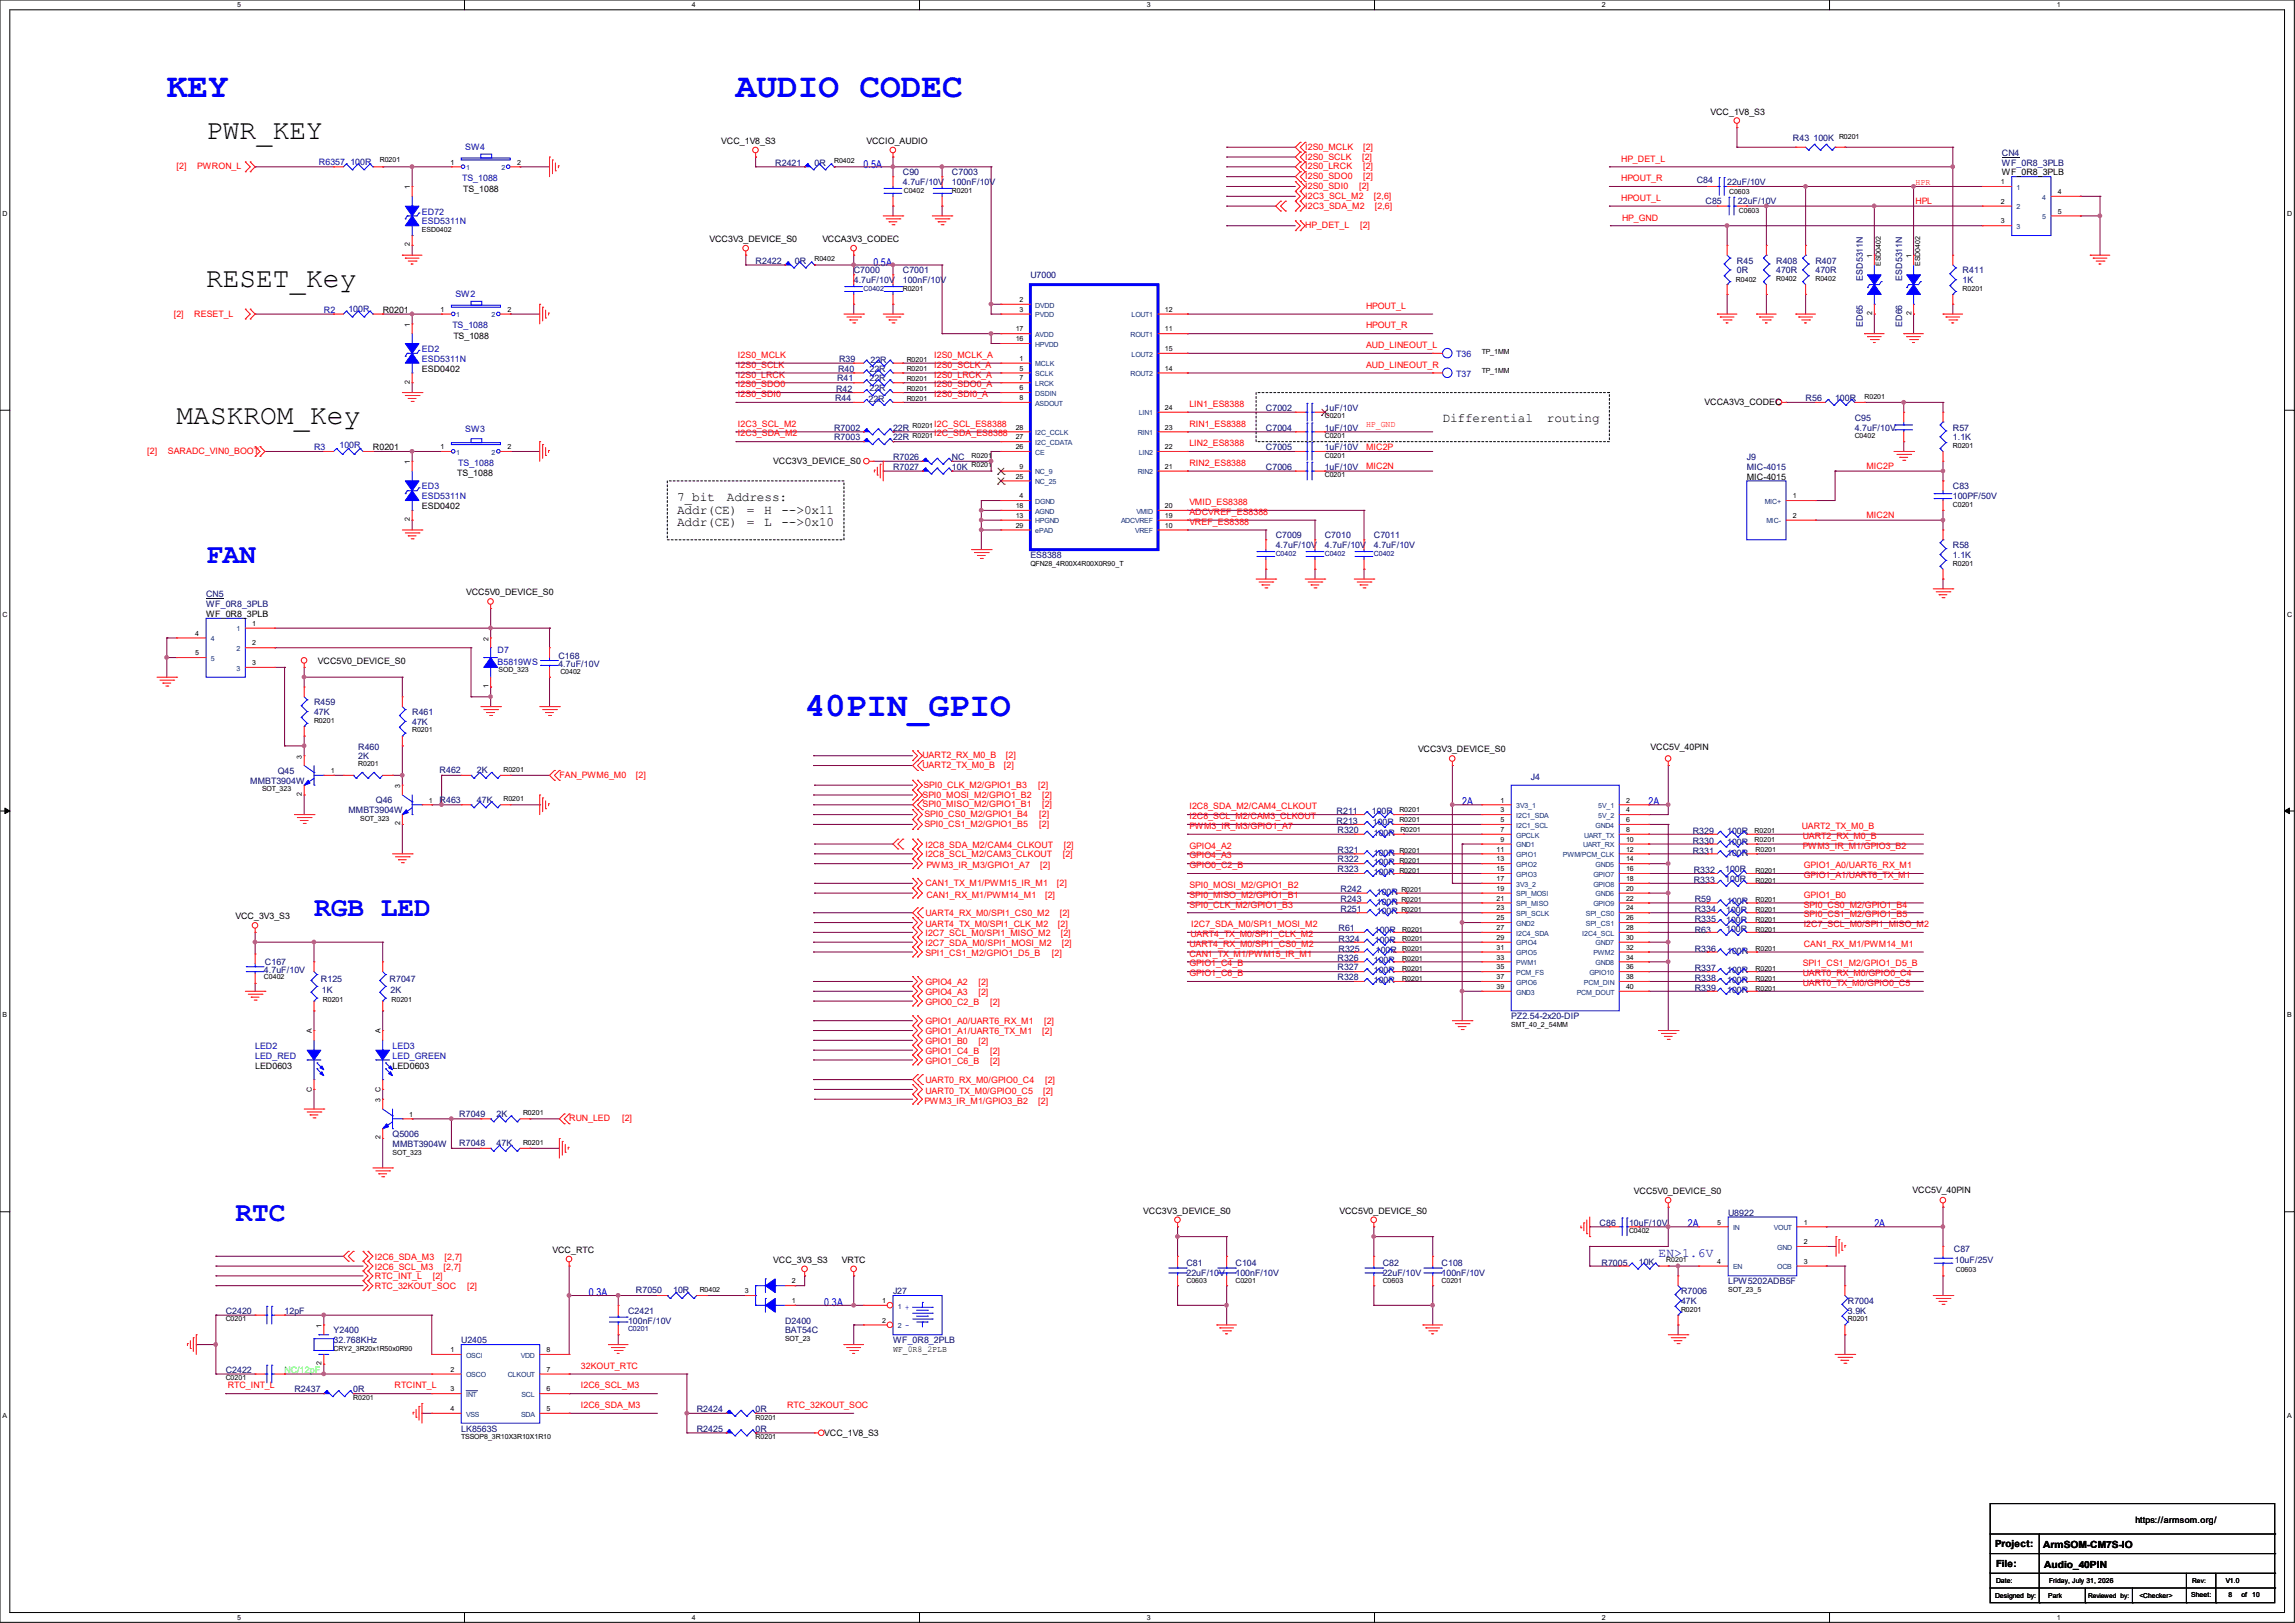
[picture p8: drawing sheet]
<svg xmlns="http://www.w3.org/2000/svg" width="297mm" height="210mm" viewBox="0 0 297 210" stroke-linecap="round" stroke-linejoin="round" font-family="sans-serif">
<defs><g id="words">
<g font-size="4.4" fill="#00f">
<text x="21.6" y="12.6">KEY</text>
<text x="95.2" y="12.6">AUDIO CODEC</text>
<text x="104.1" y="92.6">40PIN_GPIO</text>
</g>
<g font-size="3.6">
<text x="26.7" y="18">PWR_KEY</text>
<text x="26.7" y="37.1">RESET_Key</text>
<text x="22.9" y="54.9">MASKROM_Key</text>
</g>
<g font-size="3.6" fill="#00f">
<text x="26.7" y="72.9">FAN</text>
<text x="40.6" y="118.6">RGB LED</text>
<text x="30.5" y="157.9">RTC</text>
</g>
<g font-size="1.7">
<text x="186.7" y="54.7">Differential</text>
<text x="200.2" y="54.7">routing</text>
<text x="87.6" y="64.8">7_bit</text>
<text x="94.1" y="64.8">Address:</text>
<text x="87.6" y="66.5">Addr(CE)</text>
<text x="87.6" y="68.1">Addr(CE)</text>
<text x="96.6" y="66.5">=</text>
<text x="96.6" y="68.1">=</text>
<text x="98.9" y="66.5">H</text>
<text x="98.9" y="68.1">L</text>
<text x="101.1" y="66.5">--&gt;0x11</text>
<text x="101.1" y="68.1">--&gt;0x10</text>
</g>
<text font-size="1.7" fill="#0000a0" x="214.6" y="162.6">EN&gt;1.6V</text>
<g font-size="1.4" fill="#00f">
<text x="111.8" y="21.7">0.5A</text>
<text x="113" y="34.4">0.5A</text>
<text x="189.2" y="104.2">2A</text>
<text x="213.4" y="104.2">2A</text>
<text x="218.4" y="158.8">2A</text>
<text x="242.6" y="158.8">2A</text>
<text x="76.2" y="167.7">0.3A</text>
<text x="106.7" y="169">0.3A</text>
</g>
<g font-size="1.3">
<text x="258.2" y="200.2">Project:</text>
<text x="258.3" y="202.7">File:</text>
<text x="264.4" y="200.3">ArmSOM-CM7S-IO</text>
<text x="264.5" y="202.9">Audio_40PIN</text>
</g>
<g font-size="1.1">
<text x="221.4" y="14.8">VCC_1V8_S3</text>
<text x="93.3" y="18.6">VCC_1V8_S3</text>
<text x="112.1" y="18.6">VCCIO_AUDIO</text>
<text x="259.1" y="22.7">WF_0R8_3PLB</text>
<text x="59.9" y="24.9">TS_1088</text>
<text x="91.8" y="31.3">VCC3V3_DEVICE_S0</text>
<text x="106.4" y="31.3">VCCA3V3_CODEC</text>
<text x="49.5" y="40.5">R0201</text>
<text x="58.7" y="43.9">TS_1088</text>
<text x="54.6" y="48.1">ESD0402</text>
<text x="220.6" y="52.4">VCCA3V3_CODEC</text>
<text x="48.3" y="58.3">R0201</text>
<text x="54.6" y="65.9">ESD0402</text>
<text x="59.2" y="61.6">TS_1088</text>
<text x="100.1" y="60">VCC3V3_DEVICE_S0</text>
<text x="226.1" y="62.1">MIC-4015</text>
<text x="60.3" y="77">VCC5V0_DEVICE_S0</text>
<text x="26.7" y="79.8">WF_0R8_3PLB</text>
<text x="41.1" y="85.9">VCC5V0_DEVICE_S0</text>
<text x="183.5" y="97.4">VCC3V3_DEVICE_S0</text>
<text x="213.6" y="97.1">VCC5V_40PIN</text>
<text x="30.5" y="119">VCC_3V3_S3</text>
<text x="33" y="138.3">LED0603</text>
<text x="50.8" y="138.3">LED0603</text>
<text x="211.5" y="154.5">VCC5V0_DEVICE_S0</text>
<text x="247.5" y="154.4">VCC5V_40PIN</text>
<text x="148" y="157.1">VCC3V3_DEVICE_S0</text>
<text x="173.4" y="157.1">VCC5V0_DEVICE_S0</text>
<text x="71.5" y="162.1">VCC_RTC</text>
<text x="100.1" y="163.4">VCC_3V3_S3</text>
<text x="109" y="163.4">VRTC</text>
<text x="115.6" y="175">WF_0R8_2PLB</text>
<text x="106.7" y="185.8">VCC_1V8_S3</text>
<text x="276.4" y="197.1">https://armsom.org/</text>
</g>
<g font-size="1.1" fill="#f00">
<text x="22.9" y="21.9">[2]</text>
<text x="25.5" y="21.9">PWRON_L</text>
<text x="168.9" y="19.4">I2S0_MCLK</text>
<text x="168.9" y="20.7">I2S0_SCLK</text>
<text x="168.9" y="23.2">I2S0_SDO0</text>
<text x="168.9" y="21.9">I2S0_LRCK</text>
<text x="176.3" y="20.7">[2]</text>
<text x="176.4" y="23.2">[2]</text>
<text x="176.4" y="19.4">[2]</text>
<text x="176.4" y="21.9">[2]</text>
<text x="209.8" y="23.5">HPOUT_R</text>
<text x="209.8" y="20.9">HP_DET_L</text>
<text x="247.9" y="23.9">HPR</text>
<text x="168.9" y="29.5">HP_DET_L</text>
<text x="168.9" y="24.5">I2S0_SDI0</text>
<text x="168.9" y="25.7">I2C3_SCL_M2</text>
<text x="168.9" y="27">I2C3_SDA_M2</text>
<text x="175.9" y="24.5">[2]</text>
<text x="176" y="29.5">[2]</text>
<text x="177.8" y="25.7">[2,6]</text>
<text x="177.9" y="27">[2,6]</text>
<text x="209.8" y="26">HPOUT_L</text>
<text x="209.9" y="28.5">HP_GND</text>
<text x="247.9" y="26.4">HPL</text>
<text x="22.5" y="41">[2]</text>
<text x="25.1" y="41">RESET_L</text>
<text x="176.8" y="40">HPOUT_L</text>
<text x="95.5" y="47.6">I2S0_SCLK</text>
<text x="95.5" y="46.3">I2S0_MCLK</text>
<text x="120.9" y="46.3">I2S0_MCLK_A</text>
<text x="120.9" y="47.6">I2S0_SCLK_A</text>
<text x="176.8" y="42.5">HPOUT_R</text>
<text x="176.8" y="47.6">AUD_LINEOUT_R</text>
<text x="176.8" y="45">AUD_LINEOUT_L</text>
<text x="95.5" y="48.9">I2S0_LRCK</text>
<text x="95.5" y="50.1">I2S0_SDO0</text>
<text x="95.5" y="51.4">I2S0_SDI0</text>
<text x="120.9" y="50.1">I2S0_SDO0_A</text>
<text x="120.9" y="48.9">I2S0_LRCK_A</text>
<text x="120.9" y="51.4">I2S0_SDI0_A</text>
<text x="153.9" y="52.7">LIN1_ES8388</text>
<text x="19" y="58.8">[2]</text>
<text x="21.7" y="58.8">SARADC_VIN0_BOOT</text>
<text x="95.5" y="55.2">I2C3_SCL_M2</text>
<text x="95.5" y="56.5">I2C3_SDA_M2</text>
<text x="120.9" y="55.2">I2C_SCL_ES8388</text>
<text x="120.9" y="56.5">I2C_SDA_ES8388</text>
<text x="153.9" y="57.7">LIN2_ES8388</text>
<text x="153.9" y="55.2">RIN1_ES8388</text>
<text x="176.8" y="55.2">HP_GND</text>
<text x="176.8" y="58.2">MIC2P</text>
<text x="153.9" y="60.3">RIN2_ES8388</text>
<text x="153.9" y="65.4">VMID_ES8388</text>
<text x="176.8" y="60.7">MIC2N</text>
<text x="241.6" y="60.7">MIC2P</text>
<text x="153.9" y="66.6">ADCVREF_ES8388</text>
<text x="153.9" y="67.9">VREF_ES8388</text>
<text x="241.6" y="67.1">MIC2N</text>
<text x="72.4" y="100.7">FAN_PWM6_M0</text>
<text x="82.3" y="100.7">[2]</text>
<text x="119.4" y="99.4">UART2_TX_M0_B</text>
<text x="119.4" y="98.1">UART2_RX_M0_B</text>
<text x="119.5" y="101.9">SPI0_CLK_M2/GPIO1_B3</text>
<text x="129.9" y="99.4">[2]</text>
<text x="130.2" y="98.1">[2]</text>
<text x="134.4" y="101.9">[2]</text>
<text x="119.4" y="104.5">SPI0_MISO_M2/GPIO1_B1</text>
<text x="119.4" y="103.2">SPI0_MOSI_M2/GPIO1_B2</text>
<text x="119.6" y="105.7">SPI0_CS0_M2/GPIO1_B4</text>
<text x="119.6" y="107">SPI0_CS1_M2/GPIO1_B5</text>
<text x="134.5" y="105.7">[2]</text>
<text x="134.5" y="107">[2]</text>
<text x="134.9" y="104.5">[2]</text>
<text x="134.9" y="103.2">[2]</text>
<text x="153.9" y="104.7">I2C8_SDA_M2/CAM4_CLKOUT</text>
<text x="153.9" y="106">I2C8_SCL_M2/CAM3_CLKOUT</text>
<text x="153.9" y="107.3">PWM3_IR_M3/GPIO1_A7</text>
<text x="233.2" y="107.3">UART2_TX_M0_B</text>
<text x="119.8" y="109.7">I2C8_SDA_M2/CAM4_CLKOUT</text>
<text x="119.8" y="111">I2C8_SCL_M2/CAM3_CLKOUT</text>
<text x="119.9" y="112.4">PWM3_IR_M3/GPIO1_A7</text>
<text x="134.6" y="112.4">[2]</text>
<text x="137.5" y="111">[2]</text>
<text x="137.7" y="109.7">[2]</text>
<text x="153.9" y="109.8">GPIO4_A2</text>
<text x="153.9" y="111.1">GPIO4_A3</text>
<text x="153.9" y="112.4">GPIO0_C2_B</text>
<text x="233.3" y="108.5">UART2_RX_M0_B</text>
<text x="233.3" y="109.8">PWM3_IR_M1/GPIO3_B2</text>
<text x="233.4" y="112.4">GPIO1_A0/UART6_RX_M1</text>
<text x="233.4" y="113.6">GPIO1_A1/UART6_TX_M1</text>
<text x="119.8" y="114.6">CAN1_TX_M1/PWM15_IR_M1</text>
<text x="119.8" y="118.6">UART4_RX_M0/SPI1_CS0_M2</text>
<text x="119.8" y="120">UART4_TX_M0/SPI1_CLK_M2</text>
<text x="119.9" y="116.2">CAN1_RX_M1/PWM14_M1</text>
<text x="135.3" y="116.2">[2]</text>
<text x="136.8" y="114.6">[2]</text>
<text x="136.9" y="120">[2]</text>
<text x="137.2" y="118.6">[2]</text>
<text x="153.9" y="114.9">SPI0_MOSI_M2/GPIO1_B2</text>
<text x="153.9" y="116.2">SPI0_MISO_M2/GPIO1_B1</text>
<text x="153.9" y="117.4">SPI0_CLK_M2/GPIO1_B3</text>
<text x="154.2" y="120">I2C7_SDA_M0/SPI1_MOSI_M2</text>
<text x="233.4" y="116.2">GPIO1_B0</text>
<text x="233.4" y="117.4">SPI0_CS0_M2/GPIO1_B4</text>
<text x="233.4" y="120">I2C7_SCL_M0/SPI1_MISO_M2</text>
<text x="233.4" y="118.7">SPI0_CS1_M2/GPIO1_B5</text>
<text x="119.8" y="123.7">SPI1_CS1_M2/GPIO1_D5_B</text>
<text x="119.8" y="121.1">I2C7_SCL_M0/SPI1_MISO_M2</text>
<text x="119.8" y="122.4">I2C7_SDA_M0/SPI1_MOSI_M2</text>
<text x="136.1" y="123.7">[2]</text>
<text x="137.3" y="121.1">[2]</text>
<text x="137.4" y="122.4">[2]</text>
<text x="153.9" y="122.5">UART4_RX_M0/SPI1_CS0_M2</text>
<text x="153.9" y="123.8">CAN1_TX_M1/PWM15_IR_M1</text>
<text x="153.9" y="125.1">GPIO1_C4_B</text>
<text x="154.1" y="121.2">UART4_TX_M0/SPI1_CLK_M2</text>
<text x="233.3" y="125.1">SPI1_CS1_M2/GPIO1_D5_B</text>
<text x="233.4" y="122.5">CAN1_RX_M1/PWM14_M1</text>
<text x="119.8" y="127.5">GPIO4_A2</text>
<text x="119.8" y="128.7">GPIO4_A3</text>
<text x="119.8" y="130">GPIO0_C2_B</text>
<text x="126.6" y="127.5">[2]</text>
<text x="126.6" y="128.7">[2]</text>
<text x="128.1" y="130">[2]</text>
<text x="153.9" y="126.3">GPIO1_C6_B</text>
<text x="233.3" y="126.3">UART0_RX_M0/GPIO0_C4</text>
<text x="233.3" y="127.6">UART0_TX_M0/GPIO0_C5</text>
<text x="119.8" y="135.1">GPIO1_B0</text>
<text x="119.8" y="132.5">GPIO1_A0/UART6_RX_M1</text>
<text x="119.8" y="133.8">GPIO1_A1/UART6_TX_M1</text>
<text x="119.8" y="136.4">GPIO1_C4_B</text>
<text x="119.8" y="137.6">GPIO1_C6_B</text>
<text x="126.6" y="135.1">[2]</text>
<text x="128.1" y="136.4">[2]</text>
<text x="128.1" y="137.6">[2]</text>
<text x="134.9" y="133.8">[2]</text>
<text x="135.1" y="132.5">[2]</text>
<text x="119.6" y="142.8">PWM3_IR_M1/GPIO3_B2</text>
<text x="119.8" y="140.2">UART0_RX_M0/GPIO0_C4</text>
<text x="119.8" y="141.6">UART0_TX_M0/GPIO0_C5</text>
<text x="134.4" y="142.8">[2]</text>
<text x="135" y="141.6">[2]</text>
<text x="135.3" y="140.2">[2]</text>
<text x="73.7" y="145.1">RUN_LED</text>
<text x="80.5" y="145.1">[2]</text>
<text x="48.5" y="163">I2C6_SDA_M3</text>
<text x="48.5" y="164.3">I2C6_SCL_M3</text>
<text x="48.5" y="165.6">RTC_INT_L</text>
<text x="48.5" y="166.8">RTC_32KOUT_SOC</text>
<text x="56" y="165.6">[2]</text>
<text x="57.4" y="164.3">[2,7]</text>
<text x="57.5" y="163">[2,7]</text>
<text x="60.5" y="166.8">[2]</text>
<text x="29.5" y="179.7">RTC_INT_L</text>
<text x="51.1" y="179.7">RTCINT_L</text>
<text x="75.2" y="177.1">32KOUT_RTC</text>
<text x="75.2" y="179.7">I2C6_SCL_M3</text>
<text x="75.2" y="182.2">I2C6_SDA_M3</text>
<text x="101.9" y="182.2">RTC_32KOUT_SOC</text>
</g>
<g font-size="1.1" fill="#0000a0">
<text x="41.3" y="21.3">R6357 100R</text>
<text x="59.8" y="23.5">TS_1088</text>
<text x="60.2" y="19.4">SW4</text>
<text x="54.6" y="27.8">ED72</text>
<text x="54.6" y="29">ESD5311N</text>
<text x="41.9" y="40.5">R2</text>
<text x="45.1" y="40.3">100R</text>
<text x="58.9" y="38.4">SW2</text>
<text x="54.6" y="45.6">ED2</text>
<text x="54.6" y="46.8">ESD5311N</text>
<text x="58.5" y="42.5">TS_1088</text>
<text x="188.5" y="46.2">T36</text>
<text x="188.5" y="48.7">T37</text>
<text x="40.6" y="58.3">R3</text>
<text x="43.9" y="58">100R</text>
<text x="60.2" y="56">SW3</text>
<text x="54.6" y="63.3">ED3</text>
<text x="54.6" y="64.6">ESD5311N</text>
<text x="59.3" y="60.3">TS_1088</text>
<text x="64.4" y="84.5">D7</text>
<text x="64.4" y="86.1">B5819WS</text>
<text x="33" y="135.7">LED2</text>
<text x="33" y="137">LED_RED</text>
<text x="50.8" y="135.7">LED3</text>
<text x="50.8" y="137">LED_GREEN</text>
</g>
<g font-size="1.1" fill="#000080">
<text x="100.3" y="21.4">R2421</text>
<text x="105.4" y="21.4">0R</text>
<text x="116.8" y="22.7">C90</text>
<text x="116.8" y="24">4.7uF/10V</text>
<text x="123.2" y="22.7">C7003</text>
<text x="123.2" y="24">100nF/10V</text>
<text x="219.6" y="23.7">C84</text>
<text x="223.5" y="24">22uF/10V</text>
<text x="232" y="18.2">R43 100K</text>
<text x="259.1" y="20.2">CN4</text>
<text x="259.1" y="21.4">WF_0R8_3PLB</text>
<text x="220.7" y="26.4">C85</text>
<text x="224.9" y="26.4">22uF/10V</text>
<text x="97.8" y="34.1">R2422</text>
<text x="102.9" y="34.1">0R</text>
<text x="110.5" y="35.4">C7000</text>
<text x="116.8" y="35.4">C7001</text>
<text x="224.8" y="34.1">R45</text>
<text x="224.8" y="35.4">0R</text>
<text x="229.9" y="34.1">R408</text>
<text x="229.9" y="35.4">470R</text>
<text x="234.9" y="34.1">R407</text>
<text x="234.9" y="35.4">470R</text>
<text x="254" y="35.4">R411</text>
<text x="110.5" y="36.7">4.7uF/10V</text>
<text x="116.8" y="36.7">100nF/10V</text>
<text x="133.3" y="36">U7000</text>
<text x="241.1" y="36.3" transform="rotate(-90 241.1 36.3)">ESD5311N</text>
<text x="246.2" y="36.3" transform="rotate(-90 246.2 36.3)">ESD5311N</text>
<text x="254" y="36.7">1K</text>
<text x="108.6" y="46.8">R39</text>
<text x="112.6" y="46.9">22R</text>
<text x="241.1" y="42.3" transform="rotate(-90 241.1 42.3)">ED65</text>
<text x="246.2" y="42.3" transform="rotate(-90 246.2 42.3)">ED66</text>
<text x="108.1" y="51.9">R44</text>
<text x="108.2" y="50.8">R42</text>
<text x="108.3" y="49.4">R41</text>
<text x="108.5" y="48.1">R40</text>
<text x="112.4" y="52">22R</text>
<text x="112.5" y="49.4">22R</text>
<text x="112.5" y="50.6">22R</text>
<text x="112.5" y="48.1">22R</text>
<text x="163.8" y="53.2">C7002</text>
<text x="171.5" y="53.2">1uF/10V</text>
<text x="233.7" y="51.9">R56</text>
<text x="237.5" y="51.9">100R</text>
<text x="107.9" y="55.7">R7002</text>
<text x="107.9" y="57">R7003</text>
<text x="115.6" y="59.5">R7026</text>
<text x="115.6" y="55.7">22R</text>
<text x="115.6" y="57">22R</text>
<text x="123.2" y="59.5">NC</text>
<text x="163.8" y="55.7">C7004</text>
<text x="163.8" y="58.3">C7005</text>
<text x="171.5" y="55.7">1uF/10V</text>
<text x="171.5" y="58.3">1uF/10V</text>
<text x="226.1" y="59.5">J9</text>
<text x="240" y="54.4">C95</text>
<text x="240" y="55.7">4.7uF/10V</text>
<text x="252.7" y="55.7">R57</text>
<text x="252.7" y="57">1.1K</text>
<text x="115.6" y="60.8">R7027</text>
<text x="123.2" y="60.8">10K</text>
<text x="163.8" y="60.8">C7006</text>
<text x="171.5" y="60.8">1uF/10V</text>
<text x="226.1" y="60.8">MIC-4015</text>
<text x="252.7" y="63.3">C83</text>
<text x="252.7" y="64.6">100PF/50V</text>
<text x="165.1" y="69.7">C7009</text>
<text x="165.1" y="71">4.7uF/10V</text>
<text x="171.4" y="69.7">C7010</text>
<text x="171.4" y="71">4.7uF/10V</text>
<text x="177.8" y="69.7">C7011</text>
<text x="177.8" y="71">4.7uF/10V</text>
<text x="252.7" y="71">R58</text>
<text x="26.7" y="77.3">CN5</text>
<text x="133.3" y="72.2">ES8388</text>
<text x="252.7" y="72.2">1.1K</text>
<text x="26.7" y="78.6">WF_0R8_3PLB</text>
<text x="72.3" y="85.3">C168</text>
<text x="72.3" y="86.3">4.7uF/10V</text>
<text x="40.6" y="91.3">R459</text>
<text x="40.6" y="92.5">47K</text>
<text x="53.3" y="92.5">R461</text>
<text x="53.3" y="93.8">47K</text>
<text x="32.4" y="101.4">MMBT3904W</text>
<text x="35.9" y="100.2">Q45</text>
<text x="46.4" y="97.1">R460</text>
<text x="46.4" y="98.3">2K</text>
<text x="56.9" y="100">R462</text>
<text x="61.7" y="100">2K</text>
<text x="198.1" y="100.9">J4</text>
<text x="45.1" y="105.2">MMBT3904W</text>
<text x="48.6" y="104">Q46</text>
<text x="56.9" y="103.8">R463</text>
<text x="61.7" y="103.8">47K</text>
<text x="173" y="105.4">R211</text>
<text x="173" y="106.6">R213</text>
<text x="173.1" y="107.8">R320</text>
<text x="177.5" y="105.4">100R</text>
<text x="177.7" y="106.8">100R</text>
<text x="219.1" y="107.9">R329</text>
<text x="223.5" y="107.9">100R</text>
<text x="173.1" y="111.6">R322</text>
<text x="173.1" y="112.9">R323</text>
<text x="173.1" y="110.3">R321</text>
<text x="177.8" y="112">100R</text>
<text x="177.8" y="108.2">100R</text>
<text x="177.8" y="113.2">100R</text>
<text x="177.8" y="110.7">100R</text>
<text x="219.1" y="109.2">R330</text>
<text x="219.1" y="110.4">R331</text>
<text x="219.2" y="113">R332</text>
<text x="223.3" y="112.9">100R</text>
<text x="223.5" y="109.3">100R</text>
<text x="223.5" y="110.7">100R</text>
<text x="173.5" y="118.1">R251</text>
<text x="173.5" y="116.7">R243</text>
<text x="173.5" y="115.4">R242</text>
<text x="178.2" y="118.3">100R</text>
<text x="178.2" y="117.1">100R</text>
<text x="178.2" y="115.8">100R</text>
<text x="219.2" y="114.3">R333</text>
<text x="219.3" y="118.1">R334</text>
<text x="219.3" y="119.3">R335</text>
<text x="219.3" y="116.7">R59</text>
<text x="223.3" y="114.1">100R</text>
<text x="223.4" y="118.2">100R</text>
<text x="223.4" y="119.5">100R</text>
<text x="223.5" y="116.9">100R</text>
<text x="34.2" y="125.9">4.7uF/10V</text>
<text x="34.3" y="124.9">C167</text>
<text x="173.1" y="125.6">R327</text>
<text x="173.1" y="124.3">R326</text>
<text x="173.2" y="121.9">R324</text>
<text x="173.2" y="123.1">R325</text>
<text x="173.2" y="120.5">R61</text>
<text x="177.8" y="125.9">100R</text>
<text x="177.8" y="124.7">100R</text>
<text x="177.9" y="122">100R</text>
<text x="177.9" y="120.7">100R</text>
<text x="178.1" y="123.3">100R</text>
<text x="219.3" y="125.7">R337</text>
<text x="219.3" y="120.7">R63</text>
<text x="219.3" y="123.1">R336</text>
<text x="223.4" y="120.6">100R</text>
<text x="223.5" y="125.9">100R</text>
<text x="223.5" y="123.4">100R</text>
<text x="41.5" y="127.1">R125</text>
<text x="41.7" y="128.5">1K</text>
<text x="50.4" y="127.1">R7047</text>
<text x="50.5" y="128.5">2K</text>
<text x="173.1" y="126.8">R328</text>
<text x="177.8" y="127.2">100R</text>
<text x="195.6" y="131.9">PZ2.54-2x20-DIP</text>
<text x="219.3" y="127">R338</text>
<text x="219.3" y="128.2">R339</text>
<text x="223.5" y="127.2">100R</text>
<text x="223.5" y="128.5">100R</text>
<text x="50.8" y="147.2">Q5006</text>
<text x="50.8" y="148.4">MMBT3904W</text>
<text x="59.4" y="148.3">R7048</text>
<text x="59.4" y="144.5">R7049</text>
<text x="64.3" y="148.3">47K</text>
<text x="64.3" y="144.5">2K</text>
<text x="207" y="158.6">C86</text>
<text x="210.8" y="158.6">10uF/10V</text>
<text x="223.6" y="157.3">U8922</text>
<text x="82.3" y="167.3">R7050</text>
<text x="87.1" y="167.3">10R</text>
<text x="115.6" y="167.5">J27</text>
<text x="153.5" y="163.8">C81</text>
<text x="153.5" y="165.1">22uF/10V</text>
<text x="159.9" y="163.8">C104</text>
<text x="159.9" y="165.1">100nF/10V</text>
<text x="178.9" y="163.8">C82</text>
<text x="178.9" y="165.1">22uF/10V</text>
<text x="186.6" y="163.8">C108</text>
<text x="186.6" y="165.1">100nF/10V</text>
<text x="207.3" y="163.8">R7005</text>
<text x="212.1" y="163.7">10K</text>
<text x="217.6" y="167.5">R7006</text>
<text x="223.6" y="166.2">LPW5202ADB5F</text>
<text x="252.9" y="162">C87</text>
<text x="253" y="163.4">10uF/25V</text>
<text x="29.2" y="170">C2420</text>
<text x="36.8" y="170">12pF</text>
<text x="43.2" y="172.6">Y2400</text>
<text x="43.2" y="173.8">32.768KHz</text>
<text x="59.7" y="173.8">U2405</text>
<text x="81.3" y="170">C2421</text>
<text x="81.3" y="171.3">100nF/10V</text>
<text x="101.6" y="171.3">D2400</text>
<text x="101.6" y="172.6">BAT54C</text>
<text x="115.6" y="173.8">WF_0R8_2PLB</text>
<text x="217.6" y="168.7">47K</text>
<text x="239.1" y="168.7">R7004</text>
<text x="239.1" y="170">3.9K</text>
<text x="29.2" y="177.6">C2422</text>
<text x="38.1" y="180.2">R2437</text>
<text x="45.7" y="180.2">0R</text>
<text x="59.7" y="185.3">LK8563S</text>
<text x="90.2" y="185.3">R2425</text>
<text x="90.2" y="182.7">R2424</text>
<text x="97.8" y="185.3">0R</text>
<text x="97.8" y="182.7">0R</text>
</g>
<g font-size="1.1" fill="#00f">
<text x="117.1" y="169.5">+</text>
<text x="117.1" y="171.9">-</text>
</g>
<text font-size="1.1" fill="#0f0" x="36.8" y="177.6">NC/12pF</text>
<g font-size=".9">
<text x="30.7" y=".9">5</text>
<text x="89.5" y=".9">4</text>
<text x="148.4" y=".9">3</text>
<text x="207.3" y=".9">2</text>
<text x="266.2" y=".9">1</text>
<text x="238" y="17.9">R0201</text>
<text x="49.1" y="21">R0201</text>
<text x="58.3" y="21.3">1</text>
<text x="66.9" y="21.3">2</text>
<text x="107.9" y="21.1">R0402</text>
<text x="259" y="23.8">1</text>
<text x=".3" y="28">D</text>
<text x="53" y="24.5" transform="rotate(-90 53 24.5)">1</text>
<text x="117" y="24.9">C0402</text>
<text x="123.2" y="24.9">R0201</text>
<text x="223.8" y="25.1">C0603</text>
<text x="225" y="27.6">C0603</text>
<text x="259" y="26.4">2</text>
<text x="259" y="28.9">3</text>
<text x="266.3" y="25.1">4</text>
<text x="266.3" y="27.6">5</text>
<text x="296" y="28">D</text>
<text x="53" y="31.9" transform="rotate(-90 53 31.9)">2</text>
<text x="54.6" y="30">ESD0402</text>
<text x="105.4" y="33.8">R0402</text>
<text x="242.3" y="33.4" transform="rotate(-90 242.3 33.4)">1</text>
<text x="243.4" y="34.4" transform="rotate(-90 243.4 34.4)">ESD0402</text>
<text x="247.4" y="33.4" transform="rotate(-90 247.4 33.4)">1</text>
<text x="248.5" y="34.4" transform="rotate(-90 248.5 34.4)">ESD0402</text>
<text x="57" y="40.3">1</text>
<text x="65.7" y="40.3">2</text>
<text x="116.8" y="37.6">R0201</text>
<text x="132" y="39.1">2</text>
<text x="132" y="40.3">3</text>
<text x="150.7" y="40.3">12</text>
<text x="224.7" y="36.5">R0402</text>
<text x="229.9" y="36.4">R0402</text>
<text x="234.9" y="36.4">R0402</text>
<text x="242.3" y="40.8" transform="rotate(-90 242.3 40.8)">2</text>
<text x="247.4" y="40.8" transform="rotate(-90 247.4 40.8)">2</text>
<text x="254" y="37.6">R0201</text>
<text x="53" y="42.3" transform="rotate(-90 53 42.3)">1</text>
<text x="117.3" y="46.8">R0201</text>
<text x="131.4" y="44.2">16</text>
<text x="131.4" y="42.9">17</text>
<text x="132" y="46.7">1</text>
<text x="132" y="48">5</text>
<text x="150.7" y="48">14</text>
<text x="150.7" y="45.4">15</text>
<text x="150.7" y="42.9">11</text>
<text x="191.8" y="45.8">TP_1MM</text>
<text x="53" y="49.7" transform="rotate(-90 53 49.7)">2</text>
<text x="117.3" y="51.9">R0201</text>
<text x="117.3" y="48">R0201</text>
<text x="117.3" y="50.6">R0201</text>
<text x="117.3" y="49.3">R0201</text>
<text x="132" y="50.5">6</text>
<text x="132" y="49.2">7</text>
<text x="132" y="51.8">8</text>
<text x="150.7" y="53">24</text>
<text x="191.8" y="48.3">TP_1MM</text>
<text x="241.3" y="51.6">R0201</text>
<text x="57" y="58.1">1</text>
<text x="65.7" y="58.1">2</text>
<text x="118.1" y="55.4">R0201</text>
<text x="118.1" y="56.7">R0201</text>
<text x="125.7" y="59.2">R0201</text>
<text x="131.4" y="55.6">28</text>
<text x="131.4" y="58.1">26</text>
<text x="131.4" y="56.9">27</text>
<text x="150.7" y="58.1">22</text>
<text x="150.7" y="55.6">23</text>
<text x="171.4" y="56.7">C0201</text>
<text x="171.4" y="54.1">C0201</text>
<text x="171.4" y="59.2">C0201</text>
<text x="240" y="56.7">C0402</text>
<text x="252.7" y="58">R0201</text>
<text x="53" y="60.1" transform="rotate(-90 53 60.1)">1</text>
<text x="125.7" y="60.5">R0201</text>
<text x="131.4" y="61.9">25</text>
<text x="131.4" y="65.7">18</text>
<text x="132" y="64.5">4</text>
<text x="132" y="60.7">9</text>
<text x="150.7" y="65.7">20</text>
<text x="150.7" y="60.7">21</text>
<text x="171.4" y="61.8">C0201</text>
<text x="232" y="64.5">1</text>
<text x="252.7" y="65.6">C0201</text>
<text x="53" y="67.4" transform="rotate(-90 53 67.4)">2</text>
<text x="131.4" y="67">13</text>
<text x="131.4" y="68.3">29</text>
<text x="150.7" y="68.3">10</text>
<text x="150.7" y="67">19</text>
<text x="232" y="67">2</text>
<text x="133.3" y="73.2">QFN28_4R00X4R00X0R90_T</text>
<text x="252.7" y="73.2">R0201</text>
<text x=".3" y="79.8">C</text>
<text x="25.3" y="82.3">4</text>
<text x="32.6" y="81">1</text>
<text x="32.6" y="83.5">2</text>
<text x="63.2" y="82.9" transform="rotate(-90 63.2 82.9)">2</text>
<text x="296" y="79.8">C</text>
<text x="25.3" y="84.8">5</text>
<text x="32.6" y="86.1">3</text>
<text x="63.2" y="89" transform="rotate(-90 63.2 89)">1</text>
<text x="64.5" y="86.9">SOD_323</text>
<text x="72.5" y="87.2">C0402</text>
<text x="40.6" y="93.5">R0201</text>
<text x="53.3" y="94.8">R0201</text>
<text x="39.1" y="98.2" transform="rotate(-90 39.1 98.2)">3</text>
<text x="42.8" y="100">1</text>
<text x="46.4" y="99.1">R0201</text>
<text x="51.8" y="102" transform="rotate(-90 51.8 102)">3</text>
<text x="65.2" y="99.9">R0201</text>
<text x="33.9" y="102.4">SOT_323</text>
<text x="39.1" y="103" transform="rotate(-90 39.1 103)">2</text>
<text x="46.6" y="106.2">SOT_323</text>
<text x="51.8" y="106.8" transform="rotate(-90 51.8 106.8)">2</text>
<text x="55.5" y="103.8">1</text>
<text x="65.2" y="103.7">R0201</text>
<text x="181.1" y="105.1">R0201</text>
<text x="181.1" y="106.3">R0201</text>
<text x="181.2" y="107.6">R0201</text>
<text x="194.2" y="103.8">1</text>
<text x="194.2" y="105.1">3</text>
<text x="194.2" y="106.4">5</text>
<text x="194.2" y="107.7">7</text>
<text x="210.4" y="103.8">2</text>
<text x="210.4" y="105.1">4</text>
<text x="210.4" y="106.4">6</text>
<text x="210.4" y="107.7">8</text>
<text x="227.1" y="107.7">R0201</text>
<text x="181.1" y="111.7">R0201</text>
<text x="181.1" y="112.9">R0201</text>
<text x="181.1" y="110.4">R0201</text>
<text x="193.7" y="110.2">11</text>
<text x="193.7" y="111.5">13</text>
<text x="193.7" y="112.7">15</text>
<text x="194.2" y="108.9">9</text>
<text x="210.4" y="108.9">10</text>
<text x="210.4" y="110.2">12</text>
<text x="210.4" y="111.5">14</text>
<text x="210.4" y="112.7">16</text>
<text x="227.1" y="109">R0201</text>
<text x="227.2" y="112.9">R0201</text>
<text x="227.2" y="110.3">R0201</text>
<text x="181.4" y="118">R0201</text>
<text x="181.4" y="116.8">R0201</text>
<text x="181.4" y="115.5">R0201</text>
<text x="193.7" y="114">17</text>
<text x="193.7" y="115.3">19</text>
<text x="193.7" y="116.5">21</text>
<text x="193.7" y="117.8">23</text>
<text x="193.7" y="119.1">25</text>
<text x="210.4" y="114">18</text>
<text x="210.4" y="115.3">20</text>
<text x="210.4" y="116.5">22</text>
<text x="210.4" y="117.8">24</text>
<text x="210.4" y="119.1">26</text>
<text x="227.2" y="118">R0201</text>
<text x="227.2" y="119.3">R0201</text>
<text x="227.2" y="114.2">R0201</text>
<text x="227.2" y="116.8">R0201</text>
<text x="181.5" y="121.7">R0201</text>
<text x="181.5" y="125.6">R0201</text>
<text x="181.5" y="123.1">R0201</text>
<text x="181.5" y="120.6">R0201</text>
<text x="181.5" y="124.4">R0201</text>
<text x="193.7" y="120.4">27</text>
<text x="193.7" y="121.6">29</text>
<text x="193.7" y="122.9">31</text>
<text x="193.7" y="124.2">33</text>
<text x="193.7" y="125.4">35</text>
<text x="210.4" y="120.4">28</text>
<text x="210.4" y="121.6">30</text>
<text x="210.4" y="122.9">32</text>
<text x="210.4" y="124.2">34</text>
<text x="210.4" y="125.4">36</text>
<text x="227.2" y="125.6">R0201</text>
<text x="227.2" y="120.6">R0201</text>
<text x="227.2" y="123.1">R0201</text>
<text x=".3" y="131.7">B</text>
<text x="34.2" y="126.7">C0402</text>
<text x="41.8" y="129.7">R0201</text>
<text x="50.7" y="129.7">R0201</text>
<text x="181.5" y="126.9">R0201</text>
<text x="193.7" y="126.7">37</text>
<text x="193.7" y="128">39</text>
<text x="210.4" y="126.7">38</text>
<text x="210.4" y="128">40</text>
<text x="227.2" y="126.9">R0201</text>
<text x="227.2" y="128.2">R0201</text>
<text x="296" y="131.7">B</text>
<text x="40.3" y="133.7" transform="rotate(-90 40.3 133.7)">A</text>
<text x="49.2" y="133.7" transform="rotate(-90 49.2 133.7)">A</text>
<text x="195.6" y="132.9">SMT_40_2_54MM</text>
<text x="40.3" y="141.3" transform="rotate(-90 40.3 141.3)">C</text>
<text x="49.2" y="142.6" transform="rotate(-90 49.2 142.6)">3</text>
<text x="49.2" y="141.3" transform="rotate(-90 49.2 141.3)">C</text>
<text x="49.2" y="147.4" transform="rotate(-90 49.2 147.4)">2</text>
<text x="50.8" y="149.4">SOT_323</text>
<text x="53" y="144.5">1</text>
<text x="67.7" y="148.1">R0201</text>
<text x="67.7" y="144.3">R0201</text>
<text x="210.8" y="159.6">C0402</text>
<text x="222.2" y="158.5">5</text>
<text x="233.4" y="161">2</text>
<text x="233.4" y="158.5">1</text>
<text x="90.6" y="167.2">R0402</text>
<text x="96.4" y="167.3">3</text>
<text x="102.5" y="166.1">2</text>
<text x="153.5" y="166">C0603</text>
<text x="159.9" y="166">C0201</text>
<text x="178.9" y="166">C0603</text>
<text x="186.6" y="166">C0201</text>
<text x="215.6" y="163.4">R0201</text>
<text x="222.2" y="163.5">4</text>
<text x="223.6" y="167.2">SOT_23_5</text>
<text x="233.4" y="163.5">3</text>
<text x="253.1" y="164.6">C0603</text>
<text x="29.2" y="171">C0201</text>
<text x="41.6" y="171.8" transform="rotate(-90 41.6 171.8)">1</text>
<text x="101.6" y="173.5">SOT_23</text>
<text x="102.5" y="168.6">1</text>
<text x="114.2" y="168.6">1</text>
<text x="114.2" y="171.2">2</text>
<text x="217.6" y="169.7">R0201</text>
<text x="239.1" y="171">R0201</text>
<text x="29.2" y="178.6">C0201</text>
<text x="41.6" y="176.7" transform="rotate(-90 41.6 176.7)">2</text>
<text x="43.2" y="174.8">CRY2_3R20x1R50x0R90</text>
<text x="58.3" y="175">1</text>
<text x="58.3" y="177.5">2</text>
<text x="70.7" y="177.5">7</text>
<text x="70.7" y="175">8</text>
<text x=".3" y="183.5">A</text>
<text x="45.7" y="181.1">R0201</text>
<text x="58.3" y="180">3</text>
<text x="58.3" y="182.6">4</text>
<text x="70.7" y="182.6">5</text>
<text x="70.7" y="180">6</text>
<text x="97.8" y="183.7">R0201</text>
<text x="296" y="183.5">A</text>
<text x="59.7" y="186.2">TSSOP8_3R10X3R10X1R10</text>
<text x="97.8" y="186.2">R0201</text>
<text x="30.7" y="209.6">5</text>
<text x="89.5" y="209.6">4</text>
<text x="148.4" y="209.6">3</text>
<text x="207.3" y="209.6">2</text>
<text x="258.2" y="206.8">Designed by:</text>
<text x="258.3" y="204.9">Date:</text>
<text x="265.1" y="206.8">Park</text>
<text x="265.2" y="204.9">Friday, July 31, 2026</text>
<text x="266.2" y="209.6">1</text>
<text x="276.9" y="206.8">&lt;Checker&gt;</text>
<text x="283.6" y="206.7">Sheet:</text>
<text x="288" y="204.9">V1.0</text>
<text x="288.4" y="206.7">8</text>
<text x="290.1" y="206.7">of 10</text>
</g>
<g font-size=".9" fill="#004080">
<text x="60.3" y="22">1</text>
<text x="64.9" y="22">2</text>
<text x="261" y="24.6">1</text>
<text x="261" y="27.1">2</text>
<text x="261" y="29.6">3</text>
<text x="264.3" y="25.8">4</text>
<text x="264.3" y="28.4">5</text>
<text x="59.1" y="41.1">1</text>
<text x="63.6" y="41.1">2</text>
<text x="134" y="39.8">DVDD</text>
<text x="134" y="41.1">PVDD</text>
<text x="146.4" y="41.1">LOUT1</text>
<text x="134" y="47.4">MCLK</text>
<text x="134" y="44.9">HPVDD</text>
<text x="134" y="43.6">AVDD</text>
<text x="146.3" y="43.6">ROUT1</text>
<text x="146.4" y="46.1">LOUT2</text>
<text x="134" y="48.7">SCLK</text>
<text x="134" y="51.2">DSDIN</text>
<text x="134" y="50">LRCK</text>
<text x="134" y="52.5">ASDOUT</text>
<text x="146.3" y="48.7">ROUT2</text>
<text x="147.4" y="53.8">LIN1</text>
<text x="59.1" y="58.8">1</text>
<text x="63.6" y="58.8">2</text>
<text x="134" y="56.3">I2C_CCLK</text>
<text x="134" y="58.8">CE</text>
<text x="134" y="57.6">I2C_CDATA</text>
<text x="147.2" y="56.3">RIN1</text>
<text x="147.4" y="58.8">LIN2</text>
<text x="134" y="65.2">DGND</text>
<text x="134" y="61.4">NC_9</text>
<text x="134" y="62.7">NC_25</text>
<text x="147.2" y="61.4">RIN2</text>
<text x="228.4" y="65.2">MIC+</text>
<text x="134" y="66.5">AGND</text>
<text x="134" y="67.7">HPGND</text>
<text x="134" y="69">ePAD</text>
<text x="145.1" y="67.7">ADCVREF</text>
<text x="146.9" y="69">VREF</text>
<text x="147.1" y="66.5">VMID</text>
<text x="228.6" y="67.7">MIC-</text>
<text x="27.3" y="83">4</text>
<text x="30.6" y="81.7">1</text>
<text x="27.3" y="85.5">5</text>
<text x="30.6" y="84.2">2</text>
<text x="30.6" y="86.8">3</text>
<text x="196.2" y="104.6">3V3_1</text>
<text x="196.2" y="105.8">I2C1_SDA</text>
<text x="196.2" y="107.1">I2C1_SCL</text>
<text x="206.5" y="107.1">GND4</text>
<text x="206.8" y="104.6">5V_1</text>
<text x="206.8" y="105.8">5V_2</text>
<text x="196.2" y="108.4">GPCLK</text>
<text x="196.2" y="109.6">GND1</text>
<text x="196.2" y="110.9">GPIO1</text>
<text x="196.2" y="112.2">GPIO2</text>
<text x="196.2" y="113.5">GPIO3</text>
<text x="202.3" y="110.9">PWM/PCM_CLK</text>
<text x="204.9" y="109.6">UART_RX</text>
<text x="205" y="108.4">UART_TX</text>
<text x="206.2" y="113.5">GPIO7</text>
<text x="206.5" y="112.2">GND5</text>
<text x="196.2" y="114.7">3V3_2</text>
<text x="196.2" y="116">SPI_MOSI</text>
<text x="196.2" y="117.3">SPI_MISO</text>
<text x="196.2" y="118.5">SPI_SCLK</text>
<text x="196.2" y="119.8">GND2</text>
<text x="205.2" y="118.5">SPI_CS0</text>
<text x="205.2" y="119.8">SPI_CS1</text>
<text x="206.2" y="114.7">GPIO8</text>
<text x="206.2" y="117.3">GPIO9</text>
<text x="206.5" y="116">GND6</text>
<text x="196.2" y="121.1">I2C4_SDA</text>
<text x="196.2" y="122.3">GPIO4</text>
<text x="196.2" y="123.6">GPIO5</text>
<text x="196.2" y="124.9">PWM1</text>
<text x="204.8" y="121.1">I2C4_SCL</text>
<text x="206.2" y="123.6">PWM2</text>
<text x="206.5" y="122.3">GND7</text>
<text x="206.5" y="124.9">GND8</text>
<text x="196.2" y="126.2">PCM_FS</text>
<text x="196.2" y="127.4">GPIO6</text>
<text x="196.2" y="128.7">GND3</text>
<text x="204" y="128.7">PCM_DOUT</text>
<text x="205" y="127.4">PCM_DIN</text>
<text x="205.7" y="126.2">GPIO10</text>
<text x="224.3" y="159.2">IN</text>
<text x="229.6" y="159.2">VOUT</text>
<text x="230" y="161.7">GND</text>
<text x="224.3" y="164.3">EN</text>
<text x="230" y="164.3">OCB</text>
<text x="116.2" y="169.3">1</text>
<text x="116.2" y="171.9">2</text>
<text x="60.3" y="175.7">OSCI</text>
<text x="60.3" y="178.2">OSCO</text>
<text x="65.7" y="178.2">CLKOUT</text>
<text x="67.4" y="175.7">VDD</text>
<text x="60.3" y="180.8">INT</text>
<text x="60.3" y="183.3">VSS</text>
<text x="67.4" y="183.3">SDA</text>
<text x="67.5" y="180.8">SCL</text>
</g>
<g font-size=".9" fill="#000080">
<text x="111.8" y="37.6">C0402</text>
<text x="165.1" y="71.9">C0402</text>
<text x="171.4" y="71.9">C0402</text>
<text x="177.8" y="71.9">C0402</text>
<text x="81.3" y="172.3">C0201</text>
</g>
<g font-size=".8">
<text x="270.3" y="206.8">Reviewed by:</text>
<text x="283.7" y="204.9">Rev:</text>
</g>
</g></defs>
<path d="M0 0h296.9v209.9h-296.9zM1.3 1.3h294.4v207.4h-294.4z" fill="none" stroke="#000" stroke-width=".13"/>
<g fill="#fff">
<path d="M30.7 .1h.5v1h-.5z"/>
<path d="M30.7 208.8h.5v1h-.5z"/>
</g>
<path d="M60.1 0v1.3M60.1 208.7v1.2" fill="none" stroke="#000" stroke-width=".13"/>
<g fill="#fff">
<path d="M89.5 .1h.5v1h-.5z"/>
<path d="M89.5 208.8h.5v1h-.5z"/>
</g>
<path d="M119 0v1.3M119 208.7v1.2" fill="none" stroke="#000" stroke-width=".13"/>
<g fill="#fff">
<path d="M148.4 .1h.5v1h-.5z"/>
<path d="M148.4 208.8h.5v1h-.5z"/>
</g>
<path d="M177.9 0v1.3M177.9 208.7v1.2" fill="none" stroke="#000" stroke-width=".13"/>
<g fill="#fff">
<path d="M207.3 .1h.5v1h-.5z"/>
<path d="M207.3 208.8h.5v1h-.5z"/>
</g>
<path d="M236.8 0v1.3M236.8 208.7v1.2" fill="none" stroke="#000" stroke-width=".13"/>
<g fill="#fff">
<path d="M266.2 .1h.5v1h-.5z"/>
<path d="M266.2 208.8h.5v1h-.5z"/>
<path d="M.3 27.2h.7v1h-.7z"/>
<path d="M296 27.2h.6v1h-.6z"/>
<path d="M.3 79h.7v1h-.7z"/>
<path d="M296 79h.6v1h-.6z"/>
</g>
<path d="M0 53.1h1.3M295.7 53.1h1.2" fill="none" stroke="#000" stroke-width=".13"/>
<g fill="#fff">
<path d="M.3 130.9h.6v1h-.6z"/>
<path d="M296 130.9h.6v1h-.6z"/>
</g>
<path d="M0 104.9h1.3M295.7 104.9h1.2" fill="none" stroke="#000" stroke-width=".13"/>
<path d="M.6 104.6l.7 .3-.7 .4zM295.7 104.9l.6-.3v.7z" fill="#000" stroke="#000" stroke-width=".13"/>
<g fill="#fff">
<path d="M.3 182.7h.6v1h-.6z"/>
<path d="M296 182.7h.5v1h-.5z"/>
</g>
<g fill="none" stroke="#000" stroke-width=".13">
<path d="M0 156.8h1.3M295.7 156.8h1.2M257.6 194.6h36.8v12.8h-36.8zM257.6 198.5h36.8M263.9 198.5v8.9M294.4 198.5h.1M257.6 201h36.8M257.6 203.6h36.8M257.6 205.5h36.8M263.9 207.4h.1M269.9 207.4h.1M269.9 205.5v1.9"/>
<path d="M276 207.4h.1M276 205.5v1.9M283 207.4h.1M283 203.6v3.8M286.8 207.4h.1M286.8 203.6v3.8M294.4 201h.1M294.4 203.6h.1M294.4 205.5h.1"/>
</g>
<path d="M162.6 50.8h45.7v6.3h-45.7zM86.4 62.2h22.8v7.6h-22.8z" fill="none" stroke="#000" stroke-width=".13" stroke-dasharray=".3 .3"/>
<g fill="none" stroke="#800040" stroke-width=".13">
<path d="M158.7 19h.1M158.7 19h8.9M224.8 16.5h.1M224.8 19h.1M224.8 19h7.6M224.8 16.5v2.5M238.8 19h.1M238.8 19h13.9M252.7 19h.1M252.7 19v14M33 21.6h.1M33 21.6h10.2"/>
<path d="M49.5 21.6h.1M49.5 21.6h8.9M53.3 21.6h.1M53.3 31.7h.1M53.3 21.6v2.5M53.3 31.7v1.3M67.3 21.6h.1M67.3 21.6h3.8M96.5 33h.1M96.5 34.3h.1M96.5 34.3h5.1M96.5 33v1.3"/>
<path d="M97.8 20.3h.1M97.8 21.6h.1M97.8 21.6h6.3M97.8 20.3v1.3M105.4 34.3h.1M105.4 34.3h16.5M107.9 21.6h.1M107.9 21.6h20.4M110.5 34.3h.1M110.5 33h.1M110.5 39.4h.1M110.5 33v2.6"/>
<path d="M110.5 39.4v1.2M115.6 34.3h.1M115.6 39.4h.1M115.6 20.3h.1M115.6 21.6h.1M115.6 26.7h.1M115.6 20.3v2.6M115.6 26.7v1.2M115.6 34.3v1.3M115.6 39.4v1.2M121.9 34.3h.1M121.9 21.6h.1"/>
<path d="M121.9 26.7h.1M121.9 21.6v1.3M121.9 26.7v1.2M121.9 34.3v8.9M128.3 21.6h.1M128.3 39.4h.1M128.3 21.6v19M128.3 39.4h1.2M158.7 21.6h.1M158.7 20.3h.1M158.7 22.9h.1M158.7 24.1h.1"/>
<path d="M158.7 26.7h.1M158.7 25.4h.1M158.7 29.2h.1M158.7 29.2h8.9M158.7 26.7h6.4M158.7 24.1h8.9M158.7 21.6h8.9M158.7 25.4h8.9M158.7 20.3h8.9M158.7 22.9h8.9M208.3 26.7h.1M208.3 24.1h.1"/>
<path d="M208.3 21.6h.1M208.3 26.7h13.9M208.3 24.1h12.7M208.3 21.6h44.4M208.4 29.2h.1M208.4 29.2h48.1M223.5 29.2h.1M223.5 38.1h.1M223.5 29.2v2.5M223.5 38.1v2.5M224.8 24.1h.1M224.8 24.1h31.7"/>
<path d="M226.1 26.7h.1M226.1 26.7h30.4M228.6 26.7h.1M228.6 38.1h.1M228.6 26.7v5M228.6 38.1v2.5M233.7 24.1h.1M233.7 38.1h.1M233.7 24.1v7.6M233.7 38.1v2.5M242.6 26.7h.1M242.6 26.7v6.3"/>
<path d="M247.6 24.1h.1M247.6 24.1v8.9M252.7 39.4h.1M252.7 21.6h.1M252.7 39.4v1.2M269.2 25.4h.1M269.2 27.9h.1M269.2 25.4h2.6M269.2 27.9h2.6M271.8 25.4h.1M271.8 27.9h.1M271.8 25.4v7.6"/>
<path d="M33 40.6h.1M33 40.6h10.2M34.3 58.4h.1M34.3 58.4h7.6M48.3 58.4h.1M48.3 58.4h8.8M49.5 40.6h.1M49.5 40.6h7.6M53.3 40.6h.1M53.3 58.4h.1M53.3 49.5h.1M53.3 40.6v1.3"/>
<path d="M53.3 49.5v1.3M53.3 58.4v1.3M66 58.4h.1M66 40.6h.1M66 58.4h3.8M66 40.6h3.8M95.2 55.9h.1M95.2 57.1h.1M95.2 49.5h.1M95.2 50.8h.1M95.2 48.3h.1M95.2 47h.1"/>
<path d="M95.2 52.1h.1M95.2 52.1h15.3M95.2 55.9h16.6M95.2 57.1h16.6M95.2 48.3h15.3M95.2 49.5h15.3M95.2 50.8h15.3M95.2 47h15.3M113 59.7h6.4M115.6 55.9h.1M115.6 57.1h.1M115.6 55.9h13.9"/>
<path d="M115.6 57.1h13.9M116.8 47h.1M116.8 48.3h.1M116.8 50.8h.1M116.8 49.5h.1M116.8 52.1h.1M116.8 52.1h12.7M116.8 48.3h12.7M116.8 49.5h12.7M116.8 50.8h12.7M116.8 47h12.7M119.4 59.7h.1"/>
<path d="M121.9 43.2h.1M121.9 43.2h7.6M123.2 59.7h5.1M128.3 43.2h.1M128.3 44.4h.1M128.3 40.6h.1M128.3 58.4h.1M128.3 59.7h.1M128.3 58.4h1.2M128.3 40.6h1.2M128.3 43.2v1.2M128.3 58.4v2.6"/>
<path d="M128.3 44.4h1.2M153.7 53.3h.1M153.7 58.4h.1M153.7 40.6h.1M153.7 43.2h.1M153.7 48.3h.1M153.7 45.7h.1M153.7 55.9h.1M153.7 58.4h13.9M153.7 40.6h31.7M153.7 55.9h13.9M153.7 53.3h13.9"/>
<path d="M153.7 43.2h31.7M153.7 48.3h31.7M153.7 45.7h31.7M171.4 58.4h.1M171.4 55.9h.1M171.4 58.4h14M171.4 55.9h14M231.1 52.1h.1M231.1 52.1h3.8M241.3 52.1h.1M241.3 52.1h10.2M242.6 40.6h.1"/>
<path d="M242.6 40.6v2.6M246.4 57.1h.1M246.4 52.1h.1M246.4 52.1v1.2M246.4 57.1v1.3M247.6 40.6h.1M247.6 40.6v2.6M251.5 52.1h.1M251.5 52.1v1.2M251.5 59.7v2.5M53.3 67.3h.1M53.3 67.3v1.3"/>
<path d="M63.5 78.7h.1M63.5 78.7v3.8M114.3 61h.1M114.3 61h5.1M123.2 61h.1M123.2 61h5.1M127 64.8h.1M127 68.6h.1M127 67.3h.1M127 66h.1M127 66h2.5M127 67.3h2.5"/>
<path d="M127 68.6h2.5M127 64.8h2.5M127 64.8v6.3M128.3 61h.1M153.7 61h.1M153.7 66h.1M153.7 67.3h.1M153.7 68.6h.1M153.7 61h13.9M153.7 66h22.8M153.7 67.3h16.5M153.7 68.6h10.1"/>
<path d="M163.8 68.6h.1M163.8 73.7h.1M163.8 68.6v1.2M163.8 73.7v1.2M170.2 67.3h.1M170.2 73.7h.1M170.2 67.3v2.5M170.2 73.7v1.2M171.4 61h.1M171.4 61h14M176.5 66h.1M176.5 73.7h.1"/>
<path d="M176.5 66v3.8M176.5 73.7v1.2M234.9 67.3h.1M234.9 64.8h.1M234.9 67.3h16.6M237.5 61h.1M237.5 61h14M237.5 61v3.8h-2.6M251.5 74.9h.1M251.5 66h.1M251.5 67.3h.1M251.5 61h.1"/>
<path d="M251.5 62.2h.1M251.5 66v2.6M251.5 74.9v1.3M21.6 82.5h.1M21.6 85.1h.1M21.6 82.5v5.1M21.6 82.5h1.3M21.6 85.1h1.3M35.6 83.8h.1M35.6 81.3h35.5M35.6 86.4h1.2M35.6 83.8h25.4"/>
<path d="M36.8 96.5h.1M36.8 86.4h.1M36.8 96.5h2.6M36.8 86.4v10.1M39.4 96.5h.1M39.4 87.6h.1M39.4 86.4h.1M39.4 95.2h.1M39.4 86.4v2.5M39.4 95.2v2.6M39.4 87.6h12.7M52.1 87.6h.1"/>
<path d="M52.1 96.5h.1M52.1 87.6v2.6M52.1 96.5v5.1M61 83.8h.1M61 90.2h.1M61 83.8v6.4M61 90.2h2.5M63.5 88.9h.1M63.5 81.3h.1M63.5 90.2h.1M63.5 88.9v2.5M71.1 81.3h.1"/>
<path d="M71.1 87.6h.1M71.1 81.3v2.5M71.1 87.6v3.8M105.3 99.1h.1M105.3 97.8h.1M105.3 99.1h12.8M105.3 97.8h12.8M188 99.1h.1M188 99.1v15.2M215.9 99.1h.1M215.9 99.1v6.3h-2.5M39.4 102.9h.1"/>
<path d="M39.4 102.9v2.5M43.2 100.3h.1M43.2 100.3h1.2M50.8 100.3h.1M50.8 100.3h1.3M52.1 100.3h.1M52.1 106.7h.1M52.1 106.7v3.8M55.9 104.1h.1M55.9 104.1h3.8M57.1 100.3h.1M57.1 104.1h.1"/>
<path d="M57.1 100.3h2.6M57.1 100.3v3.8M66 100.3h.1M66 104.1h3.8M66 100.3h5.1M69.8 104.1h.1M105.3 102.9h.1M105.3 104.1h.1M105.3 105.4h.1M105.3 106.7h.1M105.3 118.1h.1M105.3 102.9h12.8"/>
<path d="M105.3 104.1h12.8M105.3 105.4h12.8M105.3 118.1h12.8M105.3 106.7h12.8M105.4 101.6h.1M105.4 109.2h.1M105.4 110.5h.1M105.4 111.8h.1M105.4 114.3h.1M105.4 115.6h.1M105.4 119.4h.1M105.4 115.6h12.7"/>
<path d="M105.4 109.2h10.2M105.4 101.6h12.7M105.4 114.3h12.7M105.4 110.5h12.7M105.4 119.4h12.7M105.4 111.8h12.7M153.7 115.6h.1M153.7 116.8h.1M153.7 118.1h.1M153.7 105.4h.1M153.7 106.7h.1M153.7 107.9h.1"/>
<path d="M153.7 110.5h.1M153.7 111.8h.1M153.7 113h.1M153.7 105.4h21.6M153.7 115.6h21.9M153.7 116.8h21.9M153.7 118.1h21.9M153.7 107.9h21.6M153.7 106.7h21.6M153.7 113h21.6M153.7 110.5h21.6M153.7 111.8h21.6"/>
<path d="M181.6 106.7h.1M181.6 105.4h.1M181.6 107.9h.1M181.6 110.5h.1M181.6 111.8h.1M181.6 113h.1M181.6 105.4h10.2M181.6 107.9h10.2M181.6 106.7h10.2M181.6 113h10.2M181.6 110.5h10.2M181.6 111.8h10.2"/>
<path d="M182 116.8h.1M182 115.6h.1M182 118.1h.1M182 115.6h9.8M182 116.8h9.8M182 118.1h9.8M188 114.3h.1M188 104.1h.1M188 104.1h3.8M188 114.3h3.8M189.2 109.2h.1M189.2 119.4h.1"/>
<path d="M189.2 109.2h2.6M189.2 109.2v22.9M189.2 119.4h2.6M213.4 107.9h.1M213.4 109.2h.1M213.4 118.1h.1M213.4 114.3h.1M213.4 116.8h.1M213.4 113h.1M213.4 104.1h.1M213.4 105.4h.1M213.4 106.7h.1"/>
<path d="M213.4 111.8h.1M213.4 115.6h.1M213.4 110.5h.1M213.4 119.4h.1M213.4 104.1h2.5M213.4 115.6h2.5M213.4 116.8h7.6M213.4 118.1h7.6M213.4 107.9h7.6M213.4 109.2h7.6M213.4 106.7h2.5M213.4 113h7.6"/>
<path d="M213.4 114.3h7.6M213.4 110.5h7.6M213.4 119.4h7.6M213.4 111.8h2.5M215.9 104.1h.1M215.9 106.7h.1M215.9 111.8h.1M215.9 115.6h.1M215.9 106.7v26.6M227.3 116.8h.1M227.3 107.9h.1M227.3 109.2h.1"/>
<path d="M227.3 118.1h.1M227.3 113h.1M227.3 114.3h.1M227.3 110.5h.1M227.3 119.4h.1M227.3 116.8h21.6M227.3 118.1h21.6M227.3 107.9h21.6M227.3 109.2h21.6M227.3 113h21.6M227.3 114.3h21.6M227.3 110.5h21.6"/>
<path d="M227.3 119.4h21.6M33 120.6h.1M33 127.3h.1M33 121.9h.1M33 121.9h16.5M33 120.6v2.8M33 127.3v1M40.6 130.8h.1M40.6 121.9h.1M40.6 121.9v2.6M40.6 130.8v2.5M49.5 130.8h.1"/>
<path d="M49.5 121.9h.1M49.5 121.9v2.6M49.5 130.8v2.5M105.3 120.6h.1M105.3 121.9h.1M105.3 123.2h.1M105.3 127h.1M105.3 128.3h.1M105.3 129.5h.1M105.3 134.6h.1M105.3 132.1h.1M105.3 133.3h.1"/>
<path d="M105.3 135.9h.1M105.3 137.2h.1M105.3 139.7h.1M105.3 120.6h12.8M105.3 121.9h12.8M105.3 123.2h12.8M105.3 128.3h12.8M105.3 127h12.8M105.3 129.5h12.8M105.3 134.6h12.8M105.3 132.1h12.8M105.3 133.3h12.8"/>
<path d="M105.3 135.9h12.8M105.3 137.2h12.8M105.3 139.7h12.8M153.7 120.6h.1M153.7 121.9h.1M153.7 123.2h.1M153.7 124.5h.1M153.7 125.7h.1M153.7 127h.1M153.7 120.6h21.6M153.7 121.9h21.6M153.7 123.2h21.6"/>
<path d="M153.7 124.5h21.6M153.7 125.7h21.6M153.7 127h21.6M181.6 120.6h.1M181.6 121.9h.1M181.6 123.2h.1M181.6 124.5h.1M181.6 125.7h.1M181.6 127h.1M181.6 120.6h10.2M181.6 121.9h10.2M181.6 123.2h10.2"/>
<path d="M181.6 124.5h10.2M181.6 125.7h10.2M181.6 127h10.2M189.2 128.3h.1M189.2 128.3h2.6M213.4 120.6h.1M213.4 121.9h.1M213.4 124.5h.1M213.4 123.2h.1M213.4 125.7h.1M213.4 127h.1M213.4 128.3h.1"/>
<path d="M213.4 120.6h7.6M213.4 121.9h2.5M213.4 123.2h7.6M213.4 128.3h7.6M213.4 124.5h2.5M213.4 125.7h7.6M213.4 127h7.6M215.9 121.9h.1M215.9 124.5h.1M227.3 120.6h.1M227.3 123.2h.1M227.3 125.7h.1"/>
<path d="M227.3 127h.1M227.3 128.3h.1M227.3 120.6h21.6M227.3 123.2h21.6M227.3 128.3h21.6M227.3 125.7h21.6M227.3 127h21.6M40.6 141h.1M40.6 141v2.5M49.5 147.3h.1M49.5 141h.1M49.5 141v1.2"/>
<path d="M49.5 147.3v3.8M53.3 144.8h.1M53.3 144.8h8.9M58.4 148.6h.1M58.4 144.8h.1M58.4 148.6h3.8M58.4 144.8v3.8M68.6 144.8h.1M68.6 148.6h.1M68.6 144.8h3.8M68.6 148.6h3.8M105.4 141h.1"/>
<path d="M105.4 142.2h.1M105.4 141h12.7M105.4 142.2h12.7M152.4 158.7h.1M152.4 158.7v3.9M177.8 158.7h.1M177.8 158.7v3.9M205.7 158.7h.1M205.7 158.7h2.6M212.1 158.7h.1M212.1 158.7h7.7M215.9 158.7h.1"/>
<path d="M215.9 156.2h.1M215.9 156.2v5.1h-10.2M236.3 158.7h.1M236.3 158.7h15.2M251.5 156.2h.1M251.5 158.7h.1M251.5 156.2v5.1M25.4 174h.1M25.4 174h2.5M27.9 170.2h.1M27.9 174h.1M27.9 177.8h.1"/>
<path d="M27.9 162.6h.1M27.9 163.8h.1M27.9 165.1h.1M27.9 166.4h.1M27.9 163.8h19.1M27.9 177.8h5.1M27.9 170.2v7.6M27.9 170.2h5.1M27.9 166.4h19.1M27.9 162.6h16.5M27.9 165.1h19.1M36.8 170.2h.1"/>
<path d="M36.8 177.8h.1M36.8 177.8h19.1M36.8 170.2h19.1M41.9 170.2h.1M41.9 176.5h.1M41.9 177.8h.1M41.9 170.2v1.2M41.9 176.5v1.3M55.9 170.2h.1M55.9 170.2v5.1M73.7 177.8h.1M73.7 163.8h.1"/>
<path d="M73.7 167.6h.1M73.7 177.8h15.2M73.7 163.8v11.5M73.7 167.6h11.4M80 167.6h.1M80 172.7h.1M80 167.6v1.3M80 172.7v1.3M88.9 177.8h.1M88.9 177.8v7.6M91.4 167.6h.1M91.4 167.6h5.1"/>
<path d="M102.9 168.9h.1M102.9 166.4h.1M102.9 168.9h8.9M104.1 165.1h.1M104.1 165.1v1.3h-1.2M110.5 171.4h.1M110.5 168.9h.1M110.5 165.1h.1M110.5 165.1v3.8M110.5 171.4v2.6M110.5 171.4h1.3M152.4 160h.1"/>
<path d="M152.4 166.4h.1M152.4 168.9h.1M152.4 166.4v2.5M152.4 168.9h6.3M152.4 160h6.3M158.7 166.4h.1M158.7 160h.1M158.7 168.9h.1M158.7 160v2.6M158.7 166.4v5M177.8 160h.1M177.8 166.4h.1"/>
<path d="M177.8 168.9h.1M177.8 166.4v2.5M177.8 168.9h7.6M177.8 160h7.6M185.4 168.9h.1M185.4 166.4h.1M185.4 160h.1M185.4 160v2.6M185.4 166.4v5M205.7 161.3h.1M205.7 163.8h.1M205.7 163.8h3.8"/>
<path d="M205.7 161.3v2.5M215.9 163.8h.1M215.9 163.8h3.9M217.2 171.4h.1M217.2 163.8h.1M217.2 163.8v1.3M217.2 171.4v1.3M236.3 163.8h.1M236.3 161.3h.1M236.3 163.8h2.5M236.3 161.3h1.3M238.8 163.8h.1"/>
<path d="M238.8 172.7h.1M238.8 163.8v2.6M238.8 172.7v2.6M251.5 165.1h.1M251.5 165.1v2.5M29.2 180.3h.1M29.2 180.3h12.7M45.7 180.3h.1M45.7 180.3h10.2M54.6 182.9h.1M54.6 182.9h1.3M73.7 180.3h.1"/>
<path d="M73.7 182.9h.1M73.7 180.3h11.4M73.7 182.9h11.4M88.9 185.4h.1M88.9 182.9h.1M88.9 182.9h5.1M88.9 185.4h5.1M97.8 182.9h.1M97.8 185.4h.1M97.8 182.9h12.7M97.8 185.4h7.6"/>
</g>
<g fill="#f0f" stroke="#f0f" stroke-width=".13">
<circle cx="185.4" cy="168.9" r=".23"/>
<circle cx="242.5" cy="26.6" r=".23"/>
<circle cx="247.6" cy="24.1" r=".23"/>
<circle cx="252.7" cy="21.6" r=".23"/>
<circle cx="223.5" cy="29.2" r=".23"/>
<circle cx="53.3" cy="58.4" r=".23"/>
<circle cx="53.3" cy="40.6" r=".23"/>
<circle cx="53.3" cy="21.6" r=".23"/>
<circle cx="39.3" cy="87.6" r=".23"/>
<circle cx="52" cy="100.3" r=".23"/>
<circle cx="57.1" cy="104.1" r=".23"/>
<circle cx="39.3" cy="96.5" r=".23"/>
<circle cx="63.5" cy="81.3" r=".23"/>
<circle cx="21.6" cy="85.1" r=".23"/>
<circle cx="63.5" cy="90.1" r=".23"/>
<circle cx="177.8" cy="160" r=".23"/>
<circle cx="158.7" cy="168.9" r=".23"/>
<circle cx="271.8" cy="27.9" r=".23"/>
<circle cx="115.5" cy="34.3" r=".23"/>
<circle cx="110.5" cy="34.3" r=".23"/>
<circle cx="128.2" cy="39.3" r=".23"/>
<circle cx="121.9" cy="21.6" r=".23"/>
<circle cx="128.2" cy="43.2" r=".23"/>
<circle cx="127" cy="68.6" r=".23"/>
<circle cx="127" cy="67.3" r=".23"/>
<circle cx="127" cy="66" r=".23"/>
<circle cx="115.5" cy="21.6" r=".23"/>
<circle cx="251.4" cy="67.3" r=".23"/>
<circle cx="246.4" cy="52" r=".23"/>
<circle cx="228.6" cy="26.6" r=".23"/>
<circle cx="233.7" cy="24.1" r=".23"/>
<circle cx="251.4" cy="158.7" r=".23"/>
<circle cx="215.9" cy="158.7" r=".23"/>
<circle cx="217.1" cy="163.8" r=".23"/>
<circle cx="128.2" cy="59.7" r=".23"/>
<circle cx="152.4" cy="160" r=".23"/>
<circle cx="27.9" cy="174" r=".23"/>
<circle cx="41.9" cy="170.2" r=".23"/>
<circle cx="41.9" cy="177.8" r=".23"/>
<circle cx="110.5" cy="168.9" r=".23"/>
<circle cx="88.9" cy="182.9" r=".23"/>
<circle cx="80" cy="167.6" r=".23"/>
<circle cx="73.6" cy="167.6" r=".23"/>
<circle cx="40.6" cy="121.9" r=".23"/>
<circle cx="33" cy="121.9" r=".23"/>
<circle cx="58.4" cy="144.8" r=".23"/>
<circle cx="215.9" cy="104.1" r=".23"/>
<circle cx="187.9" cy="104.1" r=".23"/>
<circle cx="189.2" cy="119.4" r=".23"/>
<circle cx="189.2" cy="128.2" r=".23"/>
<circle cx="215.9" cy="111.7" r=".23"/>
<circle cx="215.9" cy="121.9" r=".23"/>
<circle cx="215.9" cy="115.5" r=".23"/>
<circle cx="215.9" cy="124.4" r=".23"/>
<circle cx="251.4" cy="60.9" r=".23"/>
</g>
<g fill="none" stroke="#f00" stroke-width=".13">
<path d="M97.8 19.8v.5M115.6 19.8v.5M168.3 18.4h.1M168.3 19.7h.1M168.3 18.4l-.7 .6 .7 .7M168.3 19.7l-.7 .6 .7 .7M168.9 19.7h.1M168.9 18.4h.1M168.9 18.4l-.6 .6 .6 .7M168.9 19.7l-.6 .6 .6 .7M224.8 16.5h.1M224.8 16v.5"/>
<path d="M31.7 22.2h.1M31.7 21h.1M31.7 21l.7 .6-.7 .6M32.4 21h.1M32.4 22.2h.1M32.4 21l.6 .6-.6 .6M52.1 33h.1M52.1 33h2.5M52.5 33.4h.1M52.5 33.4h1.7M52.8 33.8h1M53.2 34.2h.1"/>
<path d="M53.2 34.2h.3M53.3 24.1h.1M53.3 31.7h.1M53.3 24.1v1.3M53.3 30.5v1.2M53.8 33.8h.1M69.8 39.4h.1M69.8 39.4v2.5M70.2 39.8h.1M70.2 39.8v1.7M71.1 20.3h.1M71.1 20.3v2.6"/>
<path d="M71.5 20.7h.1M71.5 20.7v1.8M71.9 22.1h.1M71.9 21.1v1M72.3 21.5h.1M72.3 21.5v.2M96.5 33h.1M96.5 32.5v.5M97.8 20.3h.1M110.5 33h.1M110.5 32.5v.5M114.3 27.9h2.5"/>
<path d="M114.7 28.3h1.8M115.1 28.7h.1M115.1 28.7h1M115.4 29.1h.3M115.6 20.3h.1M115.7 29.1h.1M116.5 28.3h.1M116.8 27.9h.1M120.6 27.9h2.6M121 28.3h1.8M121.4 28.7h.1M121.4 28.7h1"/>
<path d="M121.8 29.1h.2M121.9 22.9h.1M121.9 26.7h.1M121.9 22.9v1.2M121.9 25.4v1.3M122 29.1h.1M122.8 28.3h.1M123.2 27.9h.1M165.7 26h.1M165.7 27.3h.1M165.7 26l-.6 .7 .6 .6M166.4 27.3h.1"/>
<path d="M166.4 26h.1M166.4 26l-.7 .7 .7 .6M167.6 29.8h.1M167.6 28.6h.1M167.6 24.8h.1M167.6 23.5h.1M167.6 26h.1M167.6 27.3h.1M167.6 28.6l.7 .6-.7 .6M167.6 23.5l.7 .6-.7 .7M167.6 24.8l.7 .6-.7 .6M167.6 26l.7 .7-.7 .6"/>
<path d="M168.3 21h.1M168.3 22.2h.1M168.3 23.5h.1M168.3 29.8h.1M168.3 28.6h.1M168.3 24.8h.1M168.3 26h.1M168.3 27.3h.1M168.3 22.2l-.7 .7 1.3 1.2-.6 .7M168.3 21l-.7 .6 .7 .6M168.3 28.6l.6 .6-.6 .6M168.3 24.8l.6 .6-.6 .6"/>
<path d="M168.3 26l.6 .7-.6 .6M168.9 21h.1M168.9 23.5h.1M168.9 22.2h.1M168.9 22.2l-.6 .7 .6 .6M168.9 21l-.6 .6 .6 .6M222.2 26.7h.1M222.2 26.7h1.3M223.5 31.7h.1M223.5 38.1h.1M223.5 31.7v1.3M223.5 36.8v1.3"/>
<path d="M224.8 26.7h1.3M226.1 26.7h.1M233.7 38.1h.1M233.7 31.7h.1M233.7 31.7v1.3M233.7 36.8v1.3M270.5 33h.1M270.5 33h2.5M270.9 33.4h.1M270.9 33.4h1.8M271.3 33.8h1M271.7 34.2h.1"/>
<path d="M271.7 34.2h.2M272.3 33.8h.1M31.7 41.3h.1M31.7 40h.1M31.7 40l.7 .6-.7 .7M32.4 40h.1M32.4 41.3h.1M32.4 40l.6 .6-.6 .7M33 57.8h.1M33 59.1h.1M33 57.8l.7 .6-.7 .7M33.7 59.1h.1"/>
<path d="M33.7 57.8h.1M33.7 57.8l.6 .6-.6 .7M52.1 50.8h2.5M52.5 51.2h1.7M52.8 51.6h.1M52.8 51.6h1M53.2 51.9h.3M53.5 51.9h.1M54.2 51.2h.1M54.6 50.8h.1M57.1 58.4h.1M57.1 58.4h1.3"/>
<path d="M64.8 58.4h1.2M66 58.4h.1M69.8 57.1h.1M69.8 57.1v2.6M70.2 57.5h.1M70.2 57.5v1.8M70.6 58.9h.1M70.6 41.1h.1M70.6 40.1v1M70.6 57.9v1M71 58.3h.1M71 40.5h.1"/>
<path d="M71 40.5v.3M71 58.3v.2M109.2 40.6h2.6M109.6 41h1.8M110 41.4h.1M110 41.4h1M110.4 41.8h.2M110.6 41.8h.1M111.4 41h.1M111.8 40.6h.1M112.5 59.7h.5M113 59.7h.1"/>
<path d="M114.3 59.7h.1M114.3 40.6h2.5M114.3 59.7v2.5M114.7 41h1.8M115.1 41.4h.1M115.1 41.4h1M115.4 41.8h.3M115.7 41.8h.1M116.5 41h.1M116.8 40.6h.1M185.4 45.7h.1M185.4 45.7h1.3"/>
<path d="M222.2 40.6h.1M222.2 40.6h2.6M222.6 41h.1M222.6 41h1.8M223 41.4h1M223.4 41.8h.1M223.4 41.8h.2M224 41.4h.1M227.3 40.6h.1M227.3 40.6h2.6M227.7 41h.1M227.7 41h1.8"/>
<path d="M228.1 41.4h1M228.5 41.8h.1M228.5 41.8h.2M229.1 41.4h.1M230.6 52.1h.5M231.1 52.1h.1M232.4 40.6h.1M232.4 40.6h2.5M232.8 41h.1M232.8 41h1.8M233.2 41.4h1M233.6 41.8h.1"/>
<path d="M233.6 41.8h.2M234.2 41.4h.1M241.3 43.2h.1M241.3 43.2h2.5M241.7 43.6h.1M241.7 43.6h1.8M242.1 43.9h1M242.4 44.3h.1M242.4 44.3h.3M243.1 43.9h.1M245.1 58.4h2.5M245.5 58.8h1.8"/>
<path d="M245.9 59.2h.1M245.9 59.2h1M246.3 59.6h.2M246.4 43.2h.1M246.4 43.2h2.5M246.5 59.6h.1M246.8 43.6h.1M246.8 43.6h1.7M247.1 43.9h1.1M247.3 58.8h.1M247.5 44.3h.1M247.5 44.3h.3"/>
<path d="M247.6 58.4h.1M248.2 43.9h.1M251.5 40.6h.1M251.5 40.6h2.5M251.8 41h.1M251.8 41h1.8M252.2 41.4h1M252.6 41.8h.1M252.6 41.8h.3M253.2 41.4h.1M52.1 68.6h2.5M52.5 69h1.7"/>
<path d="M52.8 69.3h.1M52.8 69.3h1M53.2 69.7h.3M53.5 69.7h.1M54.2 69h.1M54.6 68.6h.1M63.5 78.7h.1M63.5 78.2v.5M113.2 60.8h.1M113.2 60.8v.3M113.5 61.5h.1M113.5 60.5v1"/>
<path d="M113.9 60.1h.1M113.9 60.1v1.7M119.4 61h.1M123.2 61h.1M125.7 71.1h2.6M126.1 71.5h1.8M126.5 71.9h.1M126.5 71.9h1M126.9 72.3h.2M127.1 72.3h.1M127.9 71.5h.1M128.3 71.1h.1"/>
<path d="M162.6 74.9h2.5M162.9 75.3h1.8M163.3 75.7h.1M163.3 75.7h1M163.7 76.1h.3M164 76.1h.1M164.7 75.3h.1M165.1 74.9h.1M167.6 61h.1M167.6 61h1.3M168.9 74.9h2.5M169.3 75.3h1.8"/>
<path d="M169.7 75.7h.1M169.7 75.7h1M170.1 76.1h.2M170.2 61h1.2M170.3 76.1h.1M171.1 75.3h.1M171.4 74.9h.1M171.4 61h.1M175.3 74.9h2.5M175.6 75.3h1.8M176 75.7h.1M176 75.7h1"/>
<path d="M176.4 76.1h.3M176.7 76.1h.1M177.4 75.3h.1M177.8 74.9h.1M250.2 76.2h2.5M250.6 76.6h1.7M251 77h.1M251 77h1M251.3 77.3h.3M251.6 77.3h.1M252.3 76.6h.1M252.7 76.2h.1"/>
<path d="M20.3 87.6h2.6M20.7 88h1.8M21.1 88.4h.1M21.1 88.4h1M21.5 88.8h.2M21.7 88.8h.1M22.5 88h.1M22.9 87.6h.1M39.4 86.4h.1M39.4 88.9h.1M39.4 95.2h.1M39.4 85.9v.5"/>
<path d="M39.4 88.9v1.3M39.4 94v1.2M62.2 91.4h2.6M62.6 91.8h1.8M63 92.2h.1M63 92.2h1M63.4 92.6h.2M63.6 92.6h.1M64.4 91.8h.1M64.8 91.4h.1M69.8 91.4h2.6M70.2 91.8h1.8"/>
<path d="M70.6 92.2h.1M70.6 92.2h1M71 92.6h.2M71.2 92.6h.1M71.8 99.7h.1M71.8 99.7l-.7 .6 .7 .7M72 91.8h.1M72.4 91.4h.1M72.4 99.7h.1M72.4 99.7l-.6 .6 .6 .7M118.1 98.4h.1M118.1 97.2h.1"/>
<path d="M118.1 97.2l.6 .6-.6 .6M118.7 98.4h.1M118.7 99.7h.1M118.7 97.2h.1M118.7 97.2l.7 .6-1.3 1.3 .6 .6M119.4 99.7h.1M119.4 98.4h.1M119.4 98.4l-.7 .7 .7 .6M188 99.1h.1M188 98.6v.5M215.9 99.1h.1M215.9 98.6v.5"/>
<path d="M38.1 105.4h2.5M38.5 105.8h1.8M38.9 106.2h.1M38.9 106.2h1M39.2 106.6h.3M39.5 106.6h.1M40.3 105.8h.1M40.6 105.4h.1M50.8 110.5h2.5M51.2 110.9h1.8M51.6 111.3h.1M51.6 111.3h1"/>
<path d="M51.9 111.6h.3M52.2 111.6h.1M53 110.9h.1M53.3 110.5h.1M69.8 102.9h.1M69.8 102.9v2.5M70.2 103.3h.1M70.2 103.3v1.7M70.6 104.6h.1M70.6 103.6v1M71 104h.1M71 104v.3"/>
<path d="M71.8 101h.1M72.4 101h.1M116.2 108.6h.1M116.2 109.9h.1M116.2 108.6l-.6 .6 .6 .7M116.8 109.9h.1M116.8 108.6h.1M116.8 108.6l-.6 .6 .6 .7M118.1 102.2h.1M118.1 101h.1M118.1 103.5h.1M118.1 106h.1"/>
<path d="M118.1 104.8h.1M118.1 109.9h.1M118.1 108.6h.1M118.1 111.1h.1M118.1 107.3h.1M118.1 112.4h.1M118.1 114.9h.1M118.1 113.7h.1M118.1 116.2h.1M118.1 118.7h.1M118.1 101l.6 .6-.6 .6M118.1 102.2l.6 .7-.6 .6"/>
<path d="M118.1 104.8l.6 .6-.6 .6M118.1 111.1l.6 .7-.6 .6M118.1 106l.6 .7-.6 .6M118.1 108.6l.6 .6-.6 .7M118.1 109.9l.6 .6-.6 .6M118.1 113.7l.6 .6-.6 .6M118.1 114.9l.6 .7-.6 .6M118.1 118.7l.6 .7-.6 .6M118.7 103.5h.1M118.7 104.8h.1M118.7 102.2h.1M118.7 101h.1"/>
<path d="M118.7 106h.1M118.7 109.9h.1M118.7 108.6h.1M118.7 111.1h.1M118.7 107.3h.1M118.7 112.4h.1M118.7 114.9h.1M118.7 113.7h.1M118.7 116.2h.1M118.7 117.5h.1M118.7 118.7h.1M118.7 102.2l.7 .7-1.3 1.2 .6 .7"/>
<path d="M118.7 101l.7 .6-.7 .6M118.7 104.8l.7 .6-.7 .6M118.7 108.6l.7 .6-.7 .7M118.7 109.9l.7 .6-.7 .6M118.7 106l.7 .7-.7 .6M118.7 111.1l.7 .7-.7 .6M118.7 113.7l.7 .6-.7 .6M118.7 114.9l.7 .7-.7 .6M118.7 117.5l-.6 .6 1.3 1.3-.7 .6M119.4 104.8h.1M119.4 103.5h.1M119.4 118.7h.1"/>
<path d="M119.4 117.5h.1M119.4 103.5l-.7 .6 .7 .7M119.4 117.5l-.7 .6 .7 .6M31.7 128.3h2.6M32.1 128.7h1.8M32.5 129h.1M32.5 129h1M32.9 129.4h.2M33 120.6h.1M33 127.3h.1M33 123.4h.1M33 120.1v.5"/>
<path d="M33 123.4v1.3M33 126v1.3M33.1 129.4h.1M33.9 128.7h.1M34.3 128.3h.1M118.1 123.8h.1M118.1 122.6h.1M118.1 120h.1M118.1 121.3h.1M118.1 127.6h.1M118.1 126.4h.1M118.1 128.9h.1"/>
<path d="M118.1 130.2h.1M118.1 135.3h.1M118.1 134h.1M118.1 132.7h.1M118.1 131.4h.1M118.1 136.5h.1M118.1 137.8h.1M118.1 122.6l.6 .6-.6 .6M118.1 120l.6 .6-.6 .7M118.1 121.3l.6 .6-.6 .7M118.1 126.4l.6 .6-.6 .6M118.1 127.6l.6 .7-.6 .6"/>
<path d="M118.1 128.9l.6 .6-.6 .7M118.1 134l.6 .6-.6 .7M118.1 131.4l.6 .7-.6 .6M118.1 132.7l.6 .6-.6 .7M118.1 135.3l.6 .6-.6 .6M118.1 136.5l.6 .7-.6 .6M118.7 123.8h.1M118.7 122.6h.1M118.7 120h.1M118.7 121.3h.1M118.7 127.6h.1M118.7 126.4h.1"/>
<path d="M118.7 128.9h.1M118.7 130.2h.1M118.7 135.3h.1M118.7 134h.1M118.7 132.7h.1M118.7 131.4h.1M118.7 136.5h.1M118.7 137.8h.1M118.7 139.1h.1M118.7 122.6l.7 .6-.7 .6M118.7 120l.7 .6-.7 .7M118.7 121.3l.7 .6-.7 .7"/>
<path d="M118.7 126.4l.7 .6-.7 .6M118.7 127.6l.7 .7-.7 .6M118.7 128.9l.7 .6-.7 .7M118.7 134l.7 .6-.7 .7M118.7 131.4l.7 .7-.7 .6M118.7 132.7l.7 .6-.7 .7M118.7 135.3l.7 .6-.7 .6M118.7 136.5l.7 .7-.7 .6M118.7 139.1l-.6 .6 1.3 1.3-.7 .6M119.4 139.1h.1M119.4 139.1l-.7 .6 .7 .6M175.3 121.9h.1"/>
<path d="M175.3 121.9h1.2M180.3 121.9h1.3M181.6 121.9h.1M188 132.1h2.5M188.3 132.5h1.8M188.7 132.8h.1M188.7 132.8h1M189.1 133.2h.3M189.4 133.2h.1M190.1 132.5h.1M190.5 132.1h.1M214.6 133.3h2.6"/>
<path d="M215 133.7h1.8M215.4 134.1h.1M215.4 134.1h1M215.8 134.5h.2M216 134.5h.1M216.8 133.7h.1M217.2 133.3h.1M39.4 143.5h2.5M39.8 143.9h1.7M40.1 144.3h.1M40.1 144.3h1M40.5 144.7h.3"/>
<path d="M40.8 144.7h.1M41.5 143.9h.1M41.9 143.5h.1M48.3 151.1h2.5M48.6 151.5h1.8M49 151.9h.1M49 151.9h1M49.4 152.3h.3M49.5 147.3h.1M49.5 142.2h.1M49.5 142.2v1.3M49.5 146v1.3"/>
<path d="M49.7 152.3h.1M50.4 151.5h.1M50.8 151.1h.1M52.1 144.8h1.2M53.3 144.8h.1M72.4 147.3h.1M72.4 147.3v2.6M72.8 147.7h.1M72.8 147.7v1.8M73 144.1h.1M73 145.4h.1M73 144.1l-.6 .7 .6 .6"/>
<path d="M73.2 149.1h.1M73.2 148.1v1M73.5 148.5h.1M73.5 148.5v.2M73.7 145.4h.1M73.7 144.1h.1M73.7 144.1l-.7 .7 .7 .6M118.1 141.6h.1M118.1 140.3h.1M118.1 142.9h.1M118.1 140.3l.6 .7-.6 .6M118.1 141.6l.6 .6-.6 .7"/>
<path d="M118.7 140.3h.1M118.7 141.6h.1M118.7 142.9h.1M118.7 141.6l.7 .6-.7 .7M119.4 140.3h.1M152.4 158.7h.1M152.4 158.2v.5M177.8 158.7h.1M177.8 158.2v.5M204.6 158.9h.1M204.6 158.6v.3M205 158.2h.1"/>
<path d="M205 158.2v1.1M205.4 159.6h.1M205.4 157.9v1.7M205.7 157.5v2.5M215.9 156.2h.1M215.9 155.7v.5M251.5 156.2h.1M251.5 155.7v.5M24.3 173.9h.1M24.3 173.9v.2M24.6 174.5h.1M24.6 173.5v1"/>
<path d="M25 173.1h.1M25 173.1v1.8M25.4 172.7h.1M25.4 172.7v2.6M45.1 161.9h.1M45.1 163.2h.1M45.1 161.9l-.7 .7 .7 .6M45.7 163.2h.1M45.7 161.9h.1M45.7 161.9l-.6 .7 .6 .6M47 163.2h.1M47 161.9h.1"/>
<path d="M47 164.5h.1M47 165.7h.1M47 167h.1M47 164.5l.6 .6-.6 .6M47 161.9l.6 .7-.6 .6M47 163.2l.6 .6-.6 .7M47 165.7l.6 .7-.6 .6M47.6 163.2h.1M47.6 161.9h.1M47.6 164.5h.1M47.6 165.7h.1M47.6 167h.1"/>
<path d="M47.6 165.7l.7 .7-.7 .6M47.6 161.9l.7 .7-.7 .6M47.6 163.2l.7 .6-.7 .7M47.6 164.5l.7 .6-.7 .6M73.7 163.8h.1M73.7 163.3v.5M78.7 174h.1M78.7 174h2.6M79.1 174.4h.1M79.1 174.4h1.8M79.5 174.8h1M79.9 175.1h.1"/>
<path d="M79.9 175.1h.2M80 168.9h.1M80 172.7h.1M80 168.9v1.3M80 171.4v1.3M80.5 174.8h.1M96.5 167.6h.1M96.5 167.6h1.3M101.6 168.9h1.3M101.6 166.4h1.3M102.9 168.9h.1M102.9 166.4h.1"/>
<path d="M104.1 165.1h.1M104.1 164.6v.5M109.2 174h.1M109.2 174h2.6M109.6 174.4h.1M109.6 174.4h1.8M110 174.8h1M110.4 175.1h.1M110.4 175.1h.2M110.5 165.1h.1M110.5 164.6v.5M111 174.8h.1"/>
<path d="M157.5 171.4h.1M157.5 171.4h2.5M157.9 171.8h.1M157.9 171.8h1.7M158.2 172.2h1.1M158.6 172.6h.1M158.6 172.6h.3M159.3 172.2h.1M184.1 171.4h.1M184.1 171.4h2.6M184.5 171.8h.1M184.5 171.8h1.8"/>
<path d="M184.9 172.2h1M185.3 172.6h.1M185.3 172.6h.2M185.9 172.2h.1M205.7 160h.1M215.9 172.7h2.5M216.3 173.1h1.8M216.7 173.5h.1M216.7 173.5h1M217 173.9h.3M217.2 165.1h.1M217.2 171.4h.1"/>
<path d="M217.2 165.1v1.3M217.2 170.2v1.2M217.3 173.9h.1M218.1 173.1h.1M218.4 172.7h.1M237.5 175.3h2.5M237.6 160h.1M237.6 160v2.6M237.9 175.6h1.7M238 160.4h.1M238 160.4v1.8M238.3 176h.1"/>
<path d="M238.3 176h1M238.4 161.8h.1M238.4 160.8v1M238.6 176.4h.3M238.8 161.2h.1M238.8 161.2v.2M238.9 176.4h.1M239.6 175.6h.1M240 175.3h.1M250.2 167.6h2.5M250.6 168h1.7M251 168.4h.1"/>
<path d="M251 168.4h1M251.3 168.8h.3M251.6 168.8h.1M252.3 168h.1M252.7 167.6h.1M53.5 182.8h.1M53.5 182.8v.2M53.8 183.4h.1M53.8 182.4v1M54.2 182h.1M54.2 182v1.8M54.6 181.6h.1"/>
<path d="M54.6 181.6v2.5M105.4 185.4h.1M105.4 185.4h.5"/>
<circle cx="97.8" cy="19.4" r=".36"/>
<circle cx="115.5" cy="19.4" r=".36"/>
<circle cx="224.8" cy="15.6" r=".36"/>
<circle cx="96.5" cy="32.1" r=".36"/>
<circle cx="110.5" cy="32.1" r=".36"/>
<circle cx="112.1" cy="59.7" r=".36"/>
<circle cx="230.2" cy="52" r=".36"/>
<circle cx="63.5" cy="77.8" r=".36"/>
<circle cx="39.3" cy="85.4" r=".36"/>
<circle cx="187.9" cy="98.1" r=".36"/>
<circle cx="215.9" cy="98.1" r=".36"/>
<circle cx="33" cy="119.7" r=".36"/>
<circle cx="152.4" cy="157.8" r=".36"/>
<circle cx="177.8" cy="157.8" r=".36"/>
<circle cx="215.9" cy="155.3" r=".36"/>
<circle cx="251.4" cy="155.3" r=".36"/>
<circle cx="73.6" cy="162.9" r=".36"/>
<circle cx="104.1" cy="164.2" r=".36"/>
<circle cx="110.5" cy="164.2" r=".36"/>
<circle cx="106.3" cy="185.4" r=".36"/>
</g>
<g fill="none" stroke="#00f" stroke-width=".13">
<path d="M52.5 28.3h.1M52.7 27.9h.1M52.7 27.9l-.2 .4M53.3 26.7h.1M53.3 30.5h.1M53.3 25.4v1.3M53.3 29.2v1.3M54.2 27.6h.1M54.2 27.6l-.2 .3h-1.3M120.8 25h2.3M120.8 24.4h2.3M121.9 24.4h.1"/>
<path d="M121.9 25h.1M121.9 24.1v.3M121.9 25v.4M123.1 25h.1M123.1 24.4h.1M223.1 34.2h.1M223.1 35.7h.1M223.1 34.2l.8 .7M223.1 35.7l.8 .7M223.5 36.8h.1M223.5 26.7h.3M223.5 33l.4 .4"/>
<path d="M223.8 26.7h.1M223.8 25.5h.1M223.8 25.5v2.3M223.9 33.4h.1M223.9 34.9h.1M223.9 36.4h.1M223.9 33.4l-.8 .8M223.9 34.9l-.8 .8M223.9 36.4l-.4 .4M224.4 25.5h.1M224.4 26.7h.1M224.4 26.7h.4"/>
<path d="M224.4 25.5v2.3M233.3 36.4h.1M233.3 34.9h.1M233.3 33.4h.1M233.3 36.4l.4 .4M233.3 34.9l.8 .8M233.3 33.4l.8 .8M233.7 33h.1M233.7 33l-.4 .4M234.1 35.7h.1M234.1 34.2h.1M234.1 35.7l-.8 .7"/>
<path d="M234.1 34.2l-.8 .7M58.4 57.3h6.4v.2h-6.4zM61 56.8h1.4v.5h-1.4zM169.2 59.8h.1M169.2 59.8v2.3M169.8 59.8h.1M169.8 59.8v2.3M119.8 60.6h.1M119.8 60.6l-.4 .4M119.8 60.6l.7 .7M120.5 61.3h.1M121.3 60.6h.1"/>
<path d="M121.3 60.6l-.8 .7M121.3 60.6l.7 .7M122 61.3h.1M122.8 60.6h.1M122.8 60.6l-.8 .7M122.8 60.6l.4 .4M123.2 61h.1M168.9 61h.3M169.2 61h.1M169.8 61h.1M169.8 61h.4M39 91.3h.1"/>
<path d="M39 92.8h.1M39 91.3l.8 .8M39 92.8l.8 .8M39.4 94h.1M39.4 90.2l.4 .4M39.8 90.6h.1M39.8 92.1h.1M39.8 93.6h.1M39.8 90.6l-.8 .7M39.8 92.1l-.8 .7M39.8 93.6l-.4 .4M31.9 125.1h.1"/>
<path d="M31.9 125.7h.1M31.9 125.1h2.3M31.9 125.7h2.3M33 125.7h.1M33 125.1h.1M33 124.7v.4M33 125.7v.3M176.9 121.5h.1M176.9 121.5l-.4 .4M176.9 121.5l.8 .8M177.7 122.3h.1M178.4 121.5h.1"/>
<path d="M178.4 121.5l-.7 .8M178.4 121.5l.8 .8M179.2 122.3h.1M180 121.5h.1M180 121.5l-.8 .8M180 121.5l.3 .4M180.3 121.9h.1M49.5 146h.1M49.5 143.5l1.3 .9M50.8 144.4h.1M50.8 146h.1M50.8 145.2l-1.3 .8"/>
<path d="M50.8 143.5v2.5M50.8 144.8h1.3M52.1 144.8h.1M78.9 171.1h2.3M78.9 170.4h2.3M80 170.4h.1M80 171.1h.1M80 170.2v.2M80 171.1v.3M81.2 171.1h.1M81.2 170.4h.1M97.8 168.9h.1"/>
<path d="M97.8 166.4h.1M97.8 167.6h.1M97.8 168.9h1.3M97.8 166.4h1.3M97.8 166.4v2.5M99.1 168h.1M99.1 165.5h.1M99.1 165.5v1.8M99.1 168v1.8M100.3 168.9h.1M100.3 166.4h.1M100.3 168.9h1.3"/>
<path d="M100.3 166.4h1.3M115.6 167.6h6.3v5.1h-6.3zM118.1 169.2h2.5M118.1 169.9h2.5M118.1 170.7h2.5M118.6 171.1h1.4M118.6 169.5h1.4M118.6 170.3h1.4M119.4 168.5h.1M119.4 171.1h.1M119.4 168.5v.7M119.4 171.1v.6"/>
<path d="M120 169.5h.1M120 170.3h.1M120 171.1h.1M120.6 169.2h.1M120.6 169.9h.1M120.6 170.7h.1M216.8 167.5h.1M216.8 169h.1M216.8 167.5l.8 .8M216.8 169l.8 .8M217.2 170.2h.1M217.2 166.4l.4 .4"/>
<path d="M217.6 166.8h.1M217.6 168.3h.1M217.6 169.8h.1M217.6 166.8l-.8 .7M217.6 168.3l-.8 .7M217.6 169.8l-.4 .4"/>
<circle cx="58.7" cy="58.4" r=".23"/>
<circle cx="64.5" cy="58.4" r=".23"/>
<circle cx="187.3" cy="45.7" r=".61"/>
</g>
<g fill="#00f" stroke="#00f" stroke-width=".13">
<path d="M119.4 61l.4-.4 .3 .4z"/>
<path d="M50 145.4l.3 .4-.8 .2z"/>
<path d="M99.1 168.9l1.2-.9v1.8z" fill-rule="evenodd"/>
<path d="M99.1 166.4l1.2-.9v1.8z" fill-rule="evenodd"/>
<path d="M52.5 26.7h1.7l-.9 1.2z" fill-rule="evenodd"/>
<path d="M53.3 27.9l.9 1.3h-1.7z" fill-rule="evenodd"/>
</g>
<circle cx="115.2" cy="168.9" r=".36" fill="#fff" stroke="#f00" stroke-width=".13"/>
<path d="M111.8 168.9h.1M111.8 168.9h3" fill="none" stroke="#f00" stroke-width=".13"/>
<circle cx="115.2" cy="171.4" r=".36" fill="#fff" stroke="#f00" stroke-width=".13"/>
<g fill="none" stroke="#f00" stroke-width=".13">
<path d="M232.4 19h.1M232.4 19h1.3M237.5 19h1.3M238.8 19h.1M43.2 21.6h.1M43.2 21.6h1.2M48.3 21.6h1.2M49.5 21.6h.1M58.4 21.6h.1M58.4 21.6h1.3M66 21.6h1.3M67.3 21.6h.1"/>
<path d="M101.6 34.3h.1M104.1 21.6h.1M105.4 34.3h.1M107.9 21.6h.1M110.5 35.6h.1M110.5 39.4h.1M110.5 35.6v1.2M110.5 38.1v1.3M115.6 35.6h.1M115.6 39.4h.1M115.6 22.9h.1M115.6 26.7h.1"/>
<path d="M115.6 22.9v1.2M115.6 25.4v1.3M115.6 35.6v1.2M115.6 38.1v1.3M129.5 39.4h.1M129.5 39.4h3.8M221 24.1h.1M221 24.1h1.2M223.5 24.1h1.3M224.8 24.1h.1M228.6 38.1h.1M228.6 31.7h.1"/>
<path d="M228.6 31.7v1.3M228.6 36.8v1.3M242.6 33h.1M242.6 33v1.3M242.6 39.4v1.2M247.6 33h.1M247.6 33v1.3M247.6 39.4v1.2M252.7 33h.1M252.7 39.4h.1M252.7 33v1.3M252.7 38.1v1.3"/>
<path d="M256.5 24.1h.1M256.5 26.7h.1M256.5 29.2h.1M256.5 24.1h3.8M256.5 26.7h3.8M256.5 29.2h3.8M265.4 25.4h3.8M265.4 27.9h3.8M269.2 25.4h.1M269.2 27.9h.1M41.9 58.4h.1M41.9 58.4h1.3"/>
<path d="M43.2 40.6h.1M43.2 40.6h1.2M47 58.4h1.3M48.3 58.4h.1M48.3 40.6h1.2M49.5 40.6h.1M53.3 59.7h.1M53.3 41.9h.1M53.3 49.5h.1M53.3 41.9v1.3M53.3 48.3v1.2M53.3 59.7v1.3"/>
<path d="M57.1 40.6h.1M57.1 40.6h1.3M64.8 40.6h1.2M66 40.6h.1M110.5 52.1h.1M110.5 48.3h.1M110.5 50.8h.1M110.5 49.5h.1M110.5 47h.1M110.5 52.1h1.3M110.5 47h1.3M110.5 48.3h1.3"/>
<path d="M110.5 50.8h1.3M110.5 49.5h1.3M111.8 55.9h.1M111.8 57.1h.1M115.6 55.9h.1M115.6 57.1h.1M115.6 52.1h1.2M115.6 47h1.2M115.6 48.3h1.2M115.6 50.8h1.2M115.6 49.5h1.2M116.8 52.1h.1"/>
<path d="M116.8 48.3h.1M116.8 50.8h.1M116.8 49.5h.1M116.8 47h.1M119.4 59.7h.1M123.2 59.7h.1M129.5 55.9h.1M129.5 47h.1M129.5 40.6h.1M129.5 48.3h.1M129.5 50.8h.1M129.5 49.5h.1"/>
<path d="M129.5 52.1h.1M129.5 44.4h.1M129.5 43.2h.1M129.5 58.4h.1M129.5 57.1h.1M129.5 52.1h3.8M129.5 55.9h3.8M129.5 47h3.8M129.5 40.6h3.8M129.5 48.3h3.8M129.5 50.8h3.8M129.5 49.5h3.8"/>
<path d="M129.5 44.4h3.8M129.5 43.2h3.8M129.5 58.4h3.8M129.5 57.1h3.8M149.9 55.9h3.8M149.9 40.6h3.8M149.9 48.3h3.8M149.9 45.7h3.8M149.9 43.2h3.8M149.9 58.4h3.8M149.9 53.3h3.8M153.7 48.3h.1"/>
<path d="M153.7 45.7h.1M153.7 40.6h.1M153.7 43.2h.1M153.7 58.4h.1M153.7 53.3h.1M153.7 55.9h.1M167.6 55.9h.1M167.6 53.3h.1M167.6 58.4h.1M167.6 55.9h1.3M167.6 58.4h1.3M167.6 53.3h1.3"/>
<path d="M170.2 55.9h1.2M170.2 58.4h1.2M170.2 53.3h1.2M171.4 55.9h.1M171.4 53.3h.1M171.4 58.4h.1M185.4 48.3h.1M185.4 48.3h1.3M234.9 52.1h.1M234.9 52.1h1.3M240 52.1h1.3M241.3 52.1h.1"/>
<path d="M242.6 40.6h.1M246.4 57.1h.1M246.4 53.3h.1M246.4 53.3v1.3M246.4 55.9v1.2M247.6 40.6h.1M251.5 59.7h.1M251.5 53.3h.1M251.5 53.3v1.3M251.5 58.4v1.3M53.3 67.3h.1M53.3 66v1.3"/>
<path d="M129.5 64.8h.1M129.5 61h.1M129.5 62.2h.1M129.5 66h.1M129.5 67.3h.1M129.5 68.6h.1M129.5 64.8h3.8M129.5 67.3h3.8M129.5 61h3.8M129.5 62.2h3.8M129.5 66h3.8M129.5 68.6h3.8"/>
<path d="M149.9 67.3h3.8M149.9 61h3.8M149.9 66h3.8M149.9 68.6h3.8M153.7 68.6h.1M153.7 67.3h.1M153.7 66h.1M153.7 61h.1M163.8 69.8h.1M163.8 73.7h.1M163.8 69.8v1.3M163.8 72.4v1.3"/>
<path d="M170.2 69.8h.1M170.2 73.7h.1M170.2 69.8v1.3M170.2 72.4v1.3M176.5 69.8h.1M176.5 73.7h.1M176.5 69.8v1.3M176.5 72.4v1.3M231.1 64.8h3.8M231.1 67.3h3.8M234.9 64.8h.1M234.9 67.3h.1"/>
<path d="M251.5 66h.1M251.5 62.2h.1M251.5 74.9h.1M251.5 68.6h.1M251.5 62.2v1.3M251.5 64.8v1.2M251.5 68.6v1.2M251.5 73.7v1.2M22.9 82.5h.1M22.9 85.1h.1M22.9 82.5h3.8M22.9 85.1h3.8"/>
<path d="M31.7 81.3h3.9M31.7 83.8h3.9M31.7 86.4h3.9M35.6 81.3h.1M35.6 83.8h.1M35.6 86.4h.1M39.4 97.8h.1M39.4 97.8v1.3M52.1 90.2h.1M52.1 96.5h.1M52.1 90.2v1.2M52.1 95.2v1.3"/>
<path d="M63.5 88.9h.1M63.5 82.5h.1M63.5 82.5v1.3M63.5 87.6v1.3M71.1 87.6h.1M71.1 83.8h.1M71.1 83.8v1.3M71.1 86.4v1.2M39.4 102.9h.1M39.4 101.6v1.3M41.9 100.3h1.3M43.2 100.3h.1"/>
<path d="M44.4 100.3h.1M44.4 100.3h1.3M49.5 100.3h1.3M50.8 100.3h.1M52.1 106.7h.1M52.1 101.6h.1M52.1 101.6v1.3M52.1 105.4v1.3M54.6 104.1h1.3M55.9 104.1h.1M59.7 100.3h.1M59.7 104.1h.1"/>
<path d="M59.7 100.3h1.3M59.7 104.1h1.3M64.8 100.3h1.2M64.8 104.1h1.2M66 100.3h.1M66 104.1h.1M175.3 105.4h.1M175.3 111.8h.1M175.3 106.7h.1M175.3 107.9h.1M175.3 113h.1M175.3 110.5h.1"/>
<path d="M175.3 105.4h1.2M175.3 113h1.2M175.3 111.8h1.2M175.3 106.7h1.2M175.3 107.9h1.2M175.3 110.5h1.2M175.6 118.1h.1M175.6 116.8h.1M175.6 115.6h.1M175.6 118.1h1.3M175.6 116.8h1.3M175.6 115.6h1.3"/>
<path d="M180.3 105.4h1.3M180.3 113h1.3M180.3 111.8h1.3M180.3 106.7h1.3M180.3 107.9h1.3M180.3 110.5h1.3M180.7 118.1h1.3M180.7 116.8h1.3M180.7 115.6h1.3M181.6 105.4h.1M181.6 111.8h.1M181.6 106.7h.1"/>
<path d="M181.6 107.9h.1M181.6 113h.1M181.6 110.5h.1M182 118.1h.1M182 116.8h.1M182 115.6h.1M191.8 104.1h.1M191.8 105.4h.1M191.8 106.7h.1M191.8 107.9h.1M191.8 109.2h.1M191.8 110.5h.1"/>
<path d="M191.8 111.8h.1M191.8 113h.1M191.8 114.3h.1M191.8 115.6h.1M191.8 116.8h.1M191.8 118.1h.1M191.8 119.4h.1M191.8 105.4h3.8M191.8 118.1h3.8M191.8 113h3.8M191.8 111.8h3.8M191.8 116.8h3.8"/>
<path d="M191.8 104.1h3.8M191.8 109.2h3.8M191.8 119.4h3.8M191.8 106.7h3.8M191.8 107.9h3.8M191.8 110.5h3.8M191.8 114.3h3.8M191.8 115.6h3.8M209.5 105.4h3.9M209.5 118.1h3.9M209.5 113h3.9M209.5 111.8h3.9"/>
<path d="M209.5 116.8h3.9M209.5 104.1h3.9M209.5 109.2h3.9M209.5 119.4h3.9M209.5 106.7h3.9M209.5 107.9h3.9M209.5 110.5h3.9M209.5 114.3h3.9M209.5 115.6h3.9M213.4 104.1h.1M213.4 105.4h.1M213.4 106.7h.1"/>
<path d="M213.4 107.9h.1M213.4 109.2h.1M213.4 110.5h.1M213.4 111.8h.1M213.4 113h.1M213.4 114.3h.1M213.4 115.6h.1M213.4 116.8h.1M213.4 118.1h.1M213.4 119.4h.1M221 118.1h.1M221 113h.1"/>
<path d="M221 109.2h.1M221 119.4h.1M221 114.3h.1M221 110.5h.1M221 116.8h.1M221 107.9h.1M221 118.1h1.2M221 113h1.2M221 116.8h1.2M221 109.2h1.2M221 119.4h1.2M221 107.9h1.2"/>
<path d="M221 110.5h1.2M221 114.3h1.2M226.1 118.1h1.2M226.1 113h1.2M226.1 116.8h1.2M226.1 109.2h1.2M226.1 119.4h1.2M226.1 107.9h1.2M226.1 110.5h1.2M226.1 114.3h1.2M227.3 118.1h.1M227.3 113h.1"/>
<path d="M227.3 109.2h.1M227.3 119.4h.1M227.3 114.3h.1M227.3 110.5h.1M227.3 116.8h.1M227.3 107.9h.1M40.6 124.5h.1M40.6 130.8h.1M40.6 133.3h.1M40.6 124.5v1.2M40.6 129.5v1.3M40.6 133.3v1.3"/>
<path d="M40.6 139.7v1.3M49.5 133.3h.1M49.5 124.5h.1M49.5 130.8h.1M49.5 124.5v1.2M49.5 129.5v1.3M49.5 133.3v1.3M49.5 139.7v1.3M175.3 125.7h.1M175.3 123.2h.1M175.3 127h.1M175.3 120.6h.1"/>
<path d="M175.3 124.5h.1M175.3 125.7h1.2M175.3 123.2h1.2M175.3 120.6h1.2M175.3 127h1.2M175.3 124.5h1.2M180.3 125.7h1.3M180.3 123.2h1.3M180.3 120.6h1.3M180.3 127h1.3M180.3 124.5h1.3M181.6 125.7h.1"/>
<path d="M181.6 123.2h.1M181.6 127h.1M181.6 120.6h.1M181.6 124.5h.1M191.8 120.6h.1M191.8 121.9h.1M191.8 123.2h.1M191.8 124.5h.1M191.8 125.7h.1M191.8 127h.1M191.8 128.3h.1M191.8 125.7h3.8"/>
<path d="M191.8 123.2h3.8M191.8 120.6h3.8M191.8 127h3.8M191.8 121.9h3.8M191.8 124.5h3.8M191.8 128.3h3.8M209.5 125.7h3.9M209.5 123.2h3.9M209.5 120.6h3.9M209.5 127h3.9M209.5 121.9h3.9M209.5 124.5h3.9"/>
<path d="M209.5 128.3h3.9M213.4 120.6h.1M213.4 121.9h.1M213.4 123.2h.1M213.4 124.5h.1M213.4 125.7h.1M213.4 127h.1M213.4 128.3h.1M221 125.7h.1M221 120.6h.1M221 127h.1M221 123.2h.1"/>
<path d="M221 128.3h.1M221 125.7h1.2M221 123.2h1.2M221 120.6h1.2M221 127h1.2M221 128.3h1.2M226.1 125.7h1.2M226.1 123.2h1.2M226.1 120.6h1.2M226.1 127h1.2M226.1 128.3h1.2M227.3 125.7h.1"/>
<path d="M227.3 120.6h.1M227.3 127h.1M227.3 123.2h.1M227.3 128.3h.1M40.6 141h.1M49.5 141h.1M62.2 148.6h.1M62.2 144.8h.1M62.2 148.6h1.3M62.2 144.8h1.3M67.3 148.6h1.3M67.3 144.8h1.3"/>
<path d="M68.6 148.6h.1M68.6 144.8h.1M208.3 158.7h.1M208.3 158.7h1.2M210.8 158.7h1.3M212.1 158.7h.1M219.8 158.7h.1M219.8 158.7h3.8M232.5 158.7h3.8M236.3 158.7h.1M33 170.2h.1M33 177.8h.1"/>
<path d="M33 170.2h1.3M33 177.8h1.3M35.6 170.2h1.2M35.6 177.8h1.2M36.8 170.2h.1M36.8 177.8h.1M41.9 171.4h.1M41.9 176.5h.1M41.9 171.4v1.3M41.9 175.3v1.2M55.9 175.3h.1M55.9 177.8h.1"/>
<path d="M55.9 175.3h3.8M55.9 177.8h3.8M69.8 175.3h3.9M69.8 177.8h3.9M73.7 177.8h.1M73.7 175.3h.1M85.1 167.6h.1M85.1 167.6h1.3M90.2 167.6h1.2M91.4 167.6h.1M111.8 171.4h.1M111.8 171.4h3"/>
<path d="M152.4 162.6h.1M152.4 166.4h.1M152.4 162.6v1.2M152.4 165.1v1.3M158.7 162.6h.1M158.7 166.4h.1M158.7 162.6v1.2M158.7 165.1v1.3M177.8 162.6h.1M177.8 166.4h.1M177.8 162.6v1.2M177.8 165.1v1.3"/>
<path d="M185.4 162.6h.1M185.4 166.4h.1M185.4 162.6v1.2M185.4 165.1v1.3M209.5 163.8h.1M209.5 163.8h1.3M214.6 163.8h1.3M215.9 163.8h.1M219.8 163.8h.1M219.8 163.8h3.8M232.5 163.8h3.8M232.5 161.3h3.8"/>
<path d="M236.3 163.8h.1M236.3 161.3h.1M238.8 166.4h.1M238.8 172.7h.1M238.8 166.4v1.2M238.8 171.4v1.3M251.5 161.3h.1M251.5 165.1h.1M251.5 161.3v1.3M251.5 163.8v1.3M41.9 180.3h.1M45.7 180.3h.1"/>
<path d="M55.9 180.3h.1M55.9 182.9h.1M55.9 180.3h3.8M55.9 182.9h3.8M69.8 180.3h3.9M69.8 182.9h3.9M73.7 182.9h.1M73.7 180.3h.1M94 185.4h.1M94 182.9h.1M97.8 185.4h.1M97.8 182.9h.1"/>
</g>
<g fill="none" stroke="#00f" stroke-width=".13">
<path d="M62.2 19.9h1.4v.5h-1.4zM233.7 19l.4 .4M234.1 19.4h.1M234.8 18.7h.1M234.8 18.7l-.7 .7M234.8 18.7l.8 .7M235.6 19.4h.1M236.3 18.7h.1M236.3 18.7l-.7 .7M236.3 18.7l.8 .7M237.1 19.4h.1M237.5 19h.1"/>
<path d="M237.5 19l-.4 .4M44.8 21.2h.1M44.8 21.2l-.4 .4M44.8 21.2l.8 .8M45.6 22h.1M46.4 21.2h.1M46.4 21.2l-.8 .8M46.4 21.2l.7 .8M47.1 22h.1M47.9 21.2h.1M47.9 21.2l-.8 .8M47.9 21.2l.4 .4"/>
<path d="M48.3 21.6h.1M58.4 39.5h6.4v.3h-6.4zM59.7 20.4h6.3v.3h-6.3zM61 39h1.4v.5h-1.4zM102 33.9h.1M102 33.9l-.4 .4M102 33.9l.7 .8M102.7 34.7h.1M103.5 33.9h.1M103.5 33.9l-.8 .8M103.5 33.9l.8 .8M104.3 34.7h.1"/>
<path d="M104.5 21.2h.1M104.5 21.2l-.4 .4M104.5 21.2l.8 .8M105 33.9h.1M105 33.9l-.7 .8M105 33.9l.4 .4M105.3 22h.1M105.4 34.3h.1M106 21.2h.1M106 21.2l-.7 .8M106 21.2l.8 .8M106.8 22h.1"/>
<path d="M107.6 21.2h.1M107.6 21.2l-.8 .8M107.6 21.2l.3 .4M107.9 21.6h.1M109.3 37.7h.1M109.3 37.1h.1M109.3 37.7h2.3M109.3 37.1h2.3M110.5 37.1h.1M110.5 37.7h.1M110.5 36.8v.3M110.5 37.7v.4"/>
<path d="M114.4 25h.1M114.4 24.4h.1M114.4 37.7h2.3M114.4 37.1h2.3M114.4 25h2.3M114.4 24.4h2.3M115.6 37.1h.1M115.6 37.7h.1M115.6 24.4h.1M115.6 25h.1M115.6 24.1v.3M115.6 25v.4"/>
<path d="M115.6 36.8v.3M115.6 37.7v.4M116.7 37.7h.1M116.7 37.1h.1M222.2 24.1h.3M222.5 24.1h.1M222.5 23h.1M222.5 23v2.3M223.1 23h.1M223.1 24.1h.1M223.1 24.1h.4M223.1 23v2.3"/>
<path d="M228.2 36.4h.1M228.2 34.9h.1M228.2 33.4h.1M228.2 36.4l.4 .4M228.2 34.9l.8 .8M228.2 33.4l.8 .8M228.6 33h.1M228.6 33l-.4 .4M229 35.7h.1M229 34.2h.1M229 35.7l-.8 .7M229 34.2l-.8 .7"/>
<path d="M241.7 37.2h.1M241.9 36.8h.1M241.9 36.8l-.2 .4M242.6 35.6h.1M242.6 39.4h.1M242.6 34.3v1.3M242.6 38.1v1.3M243.5 36.4h.1M243.5 36.4l-.3 .4h-1.3M246.8 37.2h.1M247 36.8h.1M247 36.8l-.2 .4"/>
<path d="M247.6 35.6h.1M247.6 39.4h.1M247.6 34.3v1.3M247.6 38.1v1.3M248.5 36.4h.1M248.5 36.4l-.2 .4h-1.3M252.3 35.4h.1M252.3 37h.1M252.3 35.4l.8 .8M252.3 37l.8 .7M252.7 38.1h.1M252.7 34.3l.4 .4"/>
<path d="M253.1 34.7h.1M253.1 36.2h.1M253.1 37.7h.1M253.1 34.7l-.8 .7M253.1 36.2l-.8 .8M253.1 37.7l-.4 .4M260.3 22.9h5.1v7.6h-5.1zM43.6 58h.1M43.6 58l-.4 .4M43.6 58l.7 .8M44.3 58.8h.1M44.8 40.3h.1"/>
<path d="M44.8 40.3l-.4 .3M44.8 40.3l.8 .7M45.1 58h.1M45.1 58l-.8 .8M45.1 58l.7 .8M45.6 41h.1M45.8 58.8h.1M46.4 40.3h.1M46.4 40.3l-.8 .7M46.4 40.3l.7 .7M46.6 58h.1M46.6 58l-.8 .8"/>
<path d="M46.6 58l.4 .4M47 58.4h.1M47.1 41h.1M47.9 40.3h.1M47.9 40.3l-.8 .7M47.9 40.3l.4 .3M48.3 40.6h.1M52.5 46.1h.1M52.7 45.7h.1M52.7 45.7l-.2 .4M53.3 44.4h.1M53.3 48.3h.1"/>
<path d="M53.3 43.2v1.2M53.3 47v1.3M54.2 45.3h.1M54.2 45.3l-.2 .4h-1.3M112.1 51.7h.1M112.1 55.5h.1M112.1 47.9h.1M112.1 50.4h.1M112.1 49.1h.1M112.1 46.6h.1M112.1 56.8h.1M112.1 51.7l-.3 .4"/>
<path d="M112.1 51.7l.8 .8M112.1 55.5l-.3 .4M112.1 55.5l.8 .8M112.1 47.9l-.3 .4M112.1 47.9l.8 .7M112.1 50.4l-.3 .4M112.1 50.4l.8 .8M112.1 49.1l-.3 .4M112.1 49.1l.8 .8M112.1 46.6l-.3 .4M112.1 46.6l.8 .8M112.1 56.8l-.3 .3"/>
<path d="M112.1 56.8l.8 .7M112.9 52.5h.1M112.9 56.3h.1M112.9 48.6h.1M112.9 51.2h.1M112.9 49.9h.1M112.9 47.4h.1M112.9 57.5h.1M113.7 51.7h.1M113.7 55.5h.1M113.7 47.9h.1M113.7 50.4h.1"/>
<path d="M113.7 49.1h.1M113.7 46.6h.1M113.7 56.8h.1M113.7 51.7l-.8 .8M113.7 51.7l.7 .8M113.7 55.5l-.8 .8M113.7 55.5l.7 .8M113.7 47.9l-.8 .7M113.7 47.9l.7 .7M113.7 50.4l-.8 .8M113.7 50.4l.7 .8M113.7 49.1l-.8 .8"/>
<path d="M113.7 49.1l.7 .8M113.7 46.6l-.8 .8M113.7 46.6l.7 .8M113.7 56.8l-.8 .7M113.7 56.8l.7 .7M114.4 52.5h.1M114.4 56.3h.1M114.4 48.6h.1M114.4 51.2h.1M114.4 49.9h.1M114.4 47.4h.1M114.4 57.5h.1"/>
<path d="M115.2 51.7h.1M115.2 55.5h.1M115.2 47.9h.1M115.2 50.4h.1M115.2 49.1h.1M115.2 46.6h.1M115.2 56.8h.1M115.2 51.7l-.8 .8M115.2 51.7l.4 .4M115.2 55.5l-.8 .8M115.2 55.5l.4 .4M115.2 47.9l-.8 .7"/>
<path d="M115.2 47.9l.4 .4M115.2 50.4l-.8 .8M115.2 50.4l.4 .4M115.2 49.1l-.8 .8M115.2 49.1l.4 .4M115.2 46.6l-.8 .8M115.2 46.6l.4 .4M115.2 56.8l-.8 .7M115.2 56.8l.4 .3M115.6 52.1h.1M115.6 55.9h.1M115.6 48.3h.1"/>
<path d="M115.6 50.8h.1M115.6 49.5h.1M115.6 47h.1M115.6 57.1h.1M119.8 59.3h.1M119.8 59.3l.7 .8M119.8 59.3l-.4 .4M121.3 59.3h.1M121.3 59.3l.7 .8M121.3 59.3l-.8 .8M122.8 59.3h.1M122.8 59.3l.4 .4"/>
<path d="M122.8 59.3l-.8 .8M123.2 59.7h.1M168.9 55.9h.3M168.9 53.3h.3M168.9 58.4h.3M169.2 55.9h.1M169.2 54.7h.1M169.2 53.3h.1M169.2 52.2h.1M169.2 58.4h.1M169.2 57.3h.1M169.2 52.2v2.3"/>
<path d="M169.2 54.7v2.3M169.2 57.3v2.3M169.8 54.7h.1M169.8 55.9h.1M169.8 52.2h.1M169.8 53.3h.1M169.8 57.3h.1M169.8 58.4h.1M169.8 55.9h.4M169.8 52.2v2.3M169.8 54.7v2.3M169.8 57.3v2.3"/>
<path d="M169.8 53.3h.4M169.8 58.4h.4M236.6 51.7h.1M236.6 51.7l-.4 .4M236.6 51.7l.8 .8M237.4 52.5h.1M238.1 51.7h.1M238.1 51.7l-.7 .8M238.1 51.7l.8 .8M238.9 52.5h.1M239.6 51.7h.1M239.6 51.7l-.7 .8"/>
<path d="M239.6 51.7l.4 .4M240 52.1h.1M245.2 55h.1M245.2 55.6h.1M245.2 55h2.3M245.2 55.6h2.3M246.4 55.6h.1M246.4 55h.1M246.4 54.6v.4M246.4 55.6v.3M251.1 58h.1M251.1 56.5h.1"/>
<path d="M251.1 55h.1M251.1 58l.4 .4M251.1 56.5l.7 .8M251.1 55l.7 .8M251.5 54.6h.1M251.5 54.6l-.4 .4M251.8 57.3h.1M251.8 55.8h.1M251.8 57.3l-.7 .7M251.8 55.8l-.7 .7M52.5 63.9h.1M52.7 63.5h.1"/>
<path d="M52.7 63.5l-.2 .4M53.3 62.2h.1M53.3 66h.1M53.3 61v1.2M53.3 64.8v1.2M54.2 63.1h.1M54.2 63.1l-.2 .4h-1.3M120.5 60.1h.1M122 60.1h.1M162.7 72h.1M162.7 71.4h.1M162.7 72h2.3"/>
<path d="M162.7 71.4h2.3M163.8 71.4h.1M163.8 72h.1M163.8 71.1v.3M163.8 72v.4M169 72h.1M169 71.4h.1M169 72h2.3M169 71.4h2.3M170.2 71.4h.1M170.2 72h.1M170.2 71.1v.3"/>
<path d="M170.2 72v.4M175.4 72h.1M175.4 71.4h.1M175.4 72h2.3M175.4 71.4h2.3M176.5 71.4h.1M176.5 72h.1M176.5 71.1v.3M176.5 72v.4M226.1 62.2h5v7.6h-5zM250.3 63.9h.1M250.3 64.5h.1"/>
<path d="M250.3 63.9h2.3M250.3 64.5h2.3M251.1 73.3h.1M251.1 71.8h.1M251.1 70.2h.1M251.1 73.3l.4 .4M251.1 71.8l.7 .7M251.1 70.2l.7 .8M251.5 64.5h.1M251.5 63.9h.1M251.5 69.8h.1M251.5 63.5v.4"/>
<path d="M251.5 64.5v.3M251.5 69.8l-.4 .4M251.8 72.5h.1M251.8 71h.1M251.8 72.5l-.7 .8M251.8 71l-.7 .8M26.7 80h5v7.6h-5zM39.4 99.1l1.2 .8M40.6 99.9h.1M40.6 99.1v2.5M46.9 99.9h.1M46.9 99.9l.7 .8"/>
<path d="M46.9 99.9l-.8 .8M48.4 99.9h.1M48.4 99.9l.7 .8M48.4 99.9l-.8 .8M51.7 92.6h.1M51.7 94.1h.1M51.7 92.6l.8 .7M51.7 94.1l.8 .8M52.1 95.2h.1M52.1 91.4l.4 .4M52.5 91.8h.1M52.5 93.3h.1"/>
<path d="M52.5 94.9h.1M52.5 91.8l-.8 .8M52.5 93.3l-.8 .8M52.5 94.9l-.4 .3M62.1 99.9h.1M62.1 99.9l.8 .8M62.1 99.9l-.8 .8M62.6 85.1h.1M62.6 85.1h1.8M63.5 86.4h.1M63.5 83.8h.1M63.5 83.8v1.3"/>
<path d="M63.5 86.4v1.2M63.6 99.9h.1M63.6 99.9l.8 .8M63.6 99.9l-.7 .8M70 85.5h.1M70 86.1h.1M70 85.5h2.3M70 86.1h2.3M71.1 86.1h.1M71.1 85.5h.1M71.1 85.1v.4M71.1 86.1v.3"/>
<path d="M39.4 101.6h.1M40.6 101.6h.1M40.6 100.7l-1.2 .9M40.6 100.3h1.3M41.9 100.3h.1M45.7 100.3h.1M45.7 100.3l.4 .4M46.1 100.7h.1M47.6 100.7h.1M49.1 100.7h.1M49.5 100.3l-.4 .4M52.1 105.4h.1"/>
<path d="M52.1 102.9l1.2 .9M53.3 103.8h.1M53.3 105.4h.1M53.3 102.9v2.5M53.3 104.5l-1.2 .9M53.3 104.1h1.3M54.6 104.1h.1M61 100.3h.1M61 104.1h.1M61 100.3l.3 .4M61 104.1l.3 .4M61.3 100.7h.1"/>
<path d="M61.3 104.5h.1M62.1 103.8h.1M62.1 103.8l.8 .7M62.1 103.8l-.8 .7M62.9 100.7h.1M62.9 104.5h.1M63.6 103.8h.1M63.6 103.8l.8 .7M63.6 103.8l-.7 .7M64.4 100.7h.1M64.4 104.5h.1M64.8 100.3l-.4 .4"/>
<path d="M64.8 104.1l-.4 .4M176.9 105h.1M176.9 111.4h.1M176.9 106.3h.1M176.9 107.6h.1M176.9 112.6h.1M176.9 110.1h.1M176.9 105l-.4 .4M176.9 105l.8 .8M176.9 111.4l-.4 .4M176.9 111.4l.8 .7M176.9 106.3l-.4 .4"/>
<path d="M176.9 106.3l.8 .8M176.9 107.6l-.4 .3M176.9 107.6l.8 .7M176.9 112.6l-.4 .4M176.9 112.6l.8 .8M176.9 110.1l-.4 .4M176.9 110.1l.8 .8M177.3 117.7h.1M177.3 116.5h.1M177.3 115.2h.1M177.3 117.7l-.4 .4M177.3 117.7l.8 .8"/>
<path d="M177.3 116.5l-.4 .3M177.3 116.5l.8 .7M177.3 115.2l-.4 .4M177.3 115.2l.8 .8M177.7 105.8h.1M177.7 112.1h.1M177.7 107.1h.1M177.7 108.3h.1M177.7 113.4h.1M177.7 110.9h.1M178.1 118.5h.1M178.1 117.2h.1"/>
<path d="M178.1 116h.1M178.4 105h.1M178.4 111.4h.1M178.4 106.3h.1M178.4 107.6h.1M178.4 112.6h.1M178.4 110.1h.1M178.4 105l-.7 .8M178.4 105l.8 .8M178.4 111.4l-.7 .7M178.4 111.4l.8 .7M178.4 106.3l-.7 .8"/>
<path d="M178.4 106.3l.8 .8M178.4 107.6l-.7 .7M178.4 107.6l.8 .7M178.4 112.6l-.7 .8M178.4 112.6l.8 .8M178.4 110.1l.8 .8M178.4 110.1l-.7 .8M178.8 117.7h.1M178.8 116.5h.1M178.8 115.2h.1M178.8 117.7l-.7 .8M178.8 117.7l.8 .8"/>
<path d="M178.8 116.5l-.7 .7M178.8 116.5l.8 .7M178.8 115.2l-.7 .8M178.8 115.2l.8 .8M179.2 105.8h.1M179.2 112.1h.1M179.2 107.1h.1M179.2 108.3h.1M179.2 113.4h.1M179.2 110.9h.1M179.6 118.5h.1M179.6 117.2h.1"/>
<path d="M179.6 116h.1M180 105h.1M180 111.4h.1M180 106.3h.1M180 107.6h.1M180 112.6h.1M180 110.1h.1M180 105l-.8 .8M180 105l.3 .4M180 111.4l-.8 .7M180 111.4l.3 .4M180 106.3l-.8 .8"/>
<path d="M180 106.3l.3 .4M180 107.6l-.8 .7M180 107.6l.3 .3M180 112.6l-.8 .8M180 112.6l.3 .4M180 110.1l-.8 .8M180 110.1l.3 .4M180.3 105.4h.1M180.3 117.7h.1M180.3 111.8h.1M180.3 116.5h.1M180.3 106.7h.1"/>
<path d="M180.3 107.9h.1M180.3 113h.1M180.3 115.2h.1M180.3 110.5h.1M180.3 117.7l-.7 .8M180.3 117.7l.4 .4M180.3 116.5l-.7 .7M180.3 116.5l.4 .3M180.3 115.2l-.7 .8M180.3 115.2l.4 .4M180.7 118.1h.1M180.7 116.8h.1"/>
<path d="M180.7 115.6h.1M195.6 101.6h13.9v29.2h-13.9zM222.6 117.7h.1M222.6 112.6h.1M222.6 108.8h.1M222.6 119h.1M222.6 113.9h.1M222.6 110.1h.1M222.6 116.5h.1M222.6 107.6h.1M222.6 117.7l-.4 .4M222.6 117.7l.8 .8"/>
<path d="M222.6 112.6l-.4 .4M222.6 112.6l.8 .8M222.6 108.8l-.4 .4M222.6 108.8l.8 .8M222.6 119l-.4 .4M222.6 119l.8 .8M222.6 113.9l-.4 .4M222.6 113.9l.8 .8M222.6 110.1l-.4 .4M222.6 110.1l.8 .8M222.6 116.5l-.4 .3M222.6 116.5l.8 .7"/>
<path d="M222.6 107.6l-.4 .3M222.6 107.6l.8 .7M223.4 118.5h.1M223.4 113.4h.1M223.4 109.6h.1M223.4 119.8h.1M223.4 114.7h.1M223.4 110.9h.1M223.4 117.2h.1M223.4 108.3h.1M224.2 117.7h.1M224.2 112.6h.1"/>
<path d="M224.2 108.8h.1M224.2 119h.1M224.2 113.9h.1M224.2 110.1h.1M224.2 116.5h.1M224.2 107.6h.1M224.2 117.7l-.8 .8M224.2 117.7l.7 .8M224.2 112.6l-.8 .8M224.2 112.6l.7 .8M224.2 108.8l-.8 .8M224.2 108.8l.7 .8"/>
<path d="M224.2 119l-.8 .8M224.2 119l.7 .8M224.2 113.9l-.8 .8M224.2 113.9l.7 .8M224.2 110.1l-.8 .8M224.2 110.1l.7 .8M224.2 116.5l-.8 .7M224.2 116.5l.7 .7M224.2 107.6l-.8 .7M224.2 107.6l.7 .7M224.9 118.5h.1M224.9 113.4h.1"/>
<path d="M224.9 109.6h.1M224.9 119.8h.1M224.9 114.7h.1M224.9 110.9h.1M224.9 117.2h.1M224.9 108.3h.1M225.7 117.7h.1M225.7 112.6h.1M225.7 108.8h.1M225.7 119h.1M225.7 113.9h.1M225.7 110.1h.1"/>
<path d="M225.7 116.5h.1M225.7 107.6h.1M225.7 117.7l-.8 .8M225.7 117.7l.4 .4M225.7 112.6l-.8 .8M225.7 112.6l.4 .4M225.7 108.8l-.8 .8M225.7 108.8l.4 .4M225.7 119l-.8 .8M225.7 119l.4 .4M225.7 113.9l-.8 .8M225.7 113.9l.4 .4"/>
<path d="M225.7 110.1l-.8 .8M225.7 110.1l.4 .4M225.7 116.5l-.8 .7M225.7 116.5l.4 .3M225.7 107.6l-.8 .7M225.7 107.6l.4 .3M226.1 118.1h.1M226.1 113h.1M226.1 109.2h.1M226.1 119.4h.1M226.1 114.3h.1M226.1 110.5h.1"/>
<path d="M226.1 116.8h.1M226.1 107.9h.1M39.8 137.2h.1M39.8 137.2h1.7M40.3 126.9h.1M40.3 128.4h.1M40.3 126.9l.7 .7M40.3 128.4l.7 .8M40.6 129.5h.1M40.6 135.9h.1M40.6 139.7h.1M40.6 125.7l.4 .4"/>
<path d="M40.6 134.6v1.3M40.6 137.2v2.5M41 126.1h.1M41 127.6h.1M41 129.2h.1M41 137.5h.1M41 138.3h.1M41 126.1l-.7 .8M41 127.6l-.7 .8M41 129.2l-.4 .3M41 137.5l.8 .8M41 138.3l.8 .8"/>
<path d="M48.6 137.2h.1M48.6 137.2h1.8M49.1 126.9h.1M49.1 128.4h.1M49.1 126.9l.8 .7M49.1 128.4l.8 .8M49.5 135.9h.1M49.5 139.7h.1M49.5 129.5h.1M49.5 134.6v1.3M49.5 137.2v2.5M49.5 125.7l.4 .4"/>
<path d="M49.9 137.5h.1M49.9 138.3h.1M49.9 126.1h.1M49.9 127.6h.1M49.9 129.2h.1M49.9 137.5l.8 .8M49.9 138.3l.8 .8M49.9 126.1l-.8 .8M49.9 127.6l-.8 .8M49.9 129.2l-.4 .3M176.9 125.3h.1M176.9 122.8h.1"/>
<path d="M176.9 126.6h.1M176.9 120.3h.1M176.9 124.1h.1M176.9 125.3l-.4 .4M176.9 125.3l.8 .8M176.9 122.8l-.4 .4M176.9 122.8l.8 .8M176.9 126.6l-.4 .4M176.9 126.6l.8 .8M176.9 120.3l-.4 .3M176.9 120.3l.8 .7M176.9 124.1l-.4 .4"/>
<path d="M176.9 124.1l.8 .7M177.7 126.1h.1M177.7 123.6h.1M177.7 127.4h.1M177.7 121h.1M177.7 124.8h.1M178.4 125.3h.1M178.4 122.8h.1M178.4 126.6h.1M178.4 120.3h.1M178.4 124.1h.1M178.4 125.3l-.7 .8"/>
<path d="M178.4 125.3l.8 .8M178.4 122.8l-.7 .8M178.4 122.8l.8 .8M178.4 126.6l-.7 .8M178.4 126.6l.8 .8M178.4 120.3l-.7 .7M178.4 120.3l.8 .7M178.4 124.1l-.7 .7M178.4 124.1l.8 .7M179.2 126.1h.1M179.2 123.6h.1M179.2 127.4h.1"/>
<path d="M179.2 121h.1M179.2 124.8h.1M180 125.3h.1M180 122.8h.1M180 126.6h.1M180 120.3h.1M180 124.1h.1M180 125.3l-.8 .8M180 125.3l.3 .4M180 122.8l-.8 .8M180 122.8l.3 .4M180 126.6l-.8 .8"/>
<path d="M180 126.6l.3 .4M180 120.3l-.8 .7M180 120.3l.3 .3M180 124.1l-.8 .7M180 124.1l.3 .4M180.3 125.7h.1M180.3 123.2h.1M180.3 127h.1M180.3 120.6h.1M180.3 124.5h.1M222.6 125.3h.1M222.6 120.3h.1"/>
<path d="M222.6 126.6h.1M222.6 122.8h.1M222.6 127.9h.1M222.6 125.3l-.4 .4M222.6 125.3l.8 .8M222.6 120.3l-.4 .3M222.6 120.3l.8 .7M222.6 126.6l-.4 .4M222.6 126.6l.8 .8M222.6 122.8l-.4 .4M222.6 122.8l.8 .8M222.6 127.9l-.4 .4"/>
<path d="M222.6 127.9l.8 .8M223.4 126.1h.1M223.4 121h.1M223.4 127.4h.1M223.4 123.6h.1M223.4 128.7h.1M224.2 125.3h.1M224.2 120.3h.1M224.2 126.6h.1M224.2 122.8h.1M224.2 127.9h.1M224.2 125.3l-.8 .8"/>
<path d="M224.2 125.3l.7 .8M224.2 120.3l-.8 .7M224.2 120.3l.7 .7M224.2 126.6l-.8 .8M224.2 126.6l.7 .8M224.2 122.8l-.8 .8M224.2 122.8l.7 .8M224.2 127.9l-.8 .8M224.2 127.9l.7 .8M224.9 126.1h.1M224.9 121h.1M224.9 127.4h.1"/>
<path d="M224.9 123.6h.1M224.9 128.7h.1M225.7 125.3h.1M225.7 120.3h.1M225.7 126.6h.1M225.7 122.8h.1M225.7 127.9h.1M225.7 125.3l-.8 .8M225.7 125.3l.4 .4M225.7 120.3l-.8 .7M225.7 120.3l.4 .3M225.7 126.6l-.8 .8"/>
<path d="M225.7 126.6l.4 .4M225.7 122.8l-.8 .8M225.7 122.8l.4 .4M225.7 127.9l-.8 .8M225.7 127.9l.4 .4M226.1 125.7h.1M226.1 120.6h.1M226.1 127h.1M226.1 123.2h.1M226.1 128.3h.1M63.5 148.6h.1M63.5 144.8h.1"/>
<path d="M63.5 148.6l.4 .4M63.5 144.8l.4 .4M63.9 149h.1M63.9 145.2h.1M64.6 148.2h.1M64.6 144.4h.1M64.6 148.2l.8 .8M64.6 148.2l-.7 .8M64.6 144.4l.8 .8M64.6 144.4l-.7 .8M65.4 149h.1M65.4 145.2h.1"/>
<path d="M66.2 148.2h.1M66.2 144.4h.1M66.2 148.2l.7 .8M66.2 148.2l-.8 .8M66.2 144.4l.7 .8M66.2 144.4l-.8 .8M66.9 149h.1M66.9 145.2h.1M67.3 148.6l-.4 .4M67.3 144.8l-.4 .4M209.5 158.7h.4M209.9 157.6h.1"/>
<path d="M209.9 158.7h.1M209.9 157.6v2.3M210.6 158.7h.1M210.6 157.6h.1M210.6 158.7h.2M210.6 157.6v2.3M223.6 157.5h8.9v7.6h-8.9zM34.3 170.2h.2M34.3 177.8h.2M34.5 170.2h.1M34.5 169h.1M34.5 177.8h.1"/>
<path d="M34.5 176.7h.1M34.5 169v2.3M34.5 176.7v2.2M35.2 169h.1M35.2 170.2h.1M35.2 176.7h.1M35.2 177.8h.1M35.2 170.2h.4M35.2 169v2.3M35.2 176.7v2.2M35.2 177.8h.4M40.6 173.2h.1"/>
<path d="M40.6 174.8h.1M40.6 173.2h2.6M40.6 173.2v1.6M40.6 174.8h2.6M41.3 172.7h.1M41.3 175.3h.1M41.3 172.7h1.2M41.3 175.3h1.2M42.3 180h.1M42.3 180l-.4 .3M42.3 180l.8 .7M43.2 174.8h.1"/>
<path d="M43.2 173.2h.1M43.2 173.2v1.6M43.8 180h.1M43.8 180l-.7 .7M43.8 180l.8 .7M45.3 180h.1M45.3 180l-.7 .7M45.3 180l.4 .3M59.7 174h10.1v10.1h-10.1zM86.4 167.6h.1M86.4 167.6l.3 .4M86.7 168h.1"/>
<path d="M87.5 167.3h.1M87.5 167.3l.8 .7M87.5 167.3l-.8 .7M88.3 168h.1M89 167.3h.1M89 167.3l.8 .7M89 167.3l-.7 .7M89.8 168h.1M90.2 167.6l-.4 .4M151.3 164.7h2.2M151.3 164.1h2.2M152.4 164.1h.1"/>
<path d="M152.4 164.7h.1M152.4 163.8v.3M152.4 164.7v.4M153.5 164.7h.1M153.5 164.1h.1M157.6 164.7h2.3M157.6 164.1h2.3M158.7 164.1h.1M158.7 164.7h.1M158.7 163.8v.3M158.7 164.7v.4M159.9 164.7h.1"/>
<path d="M159.9 164.1h.1M176.7 164.7h2.2M176.7 164.1h2.2M177.8 164.1h.1M177.8 164.7h.1M177.8 163.8v.3M177.8 164.7v.4M178.9 164.7h.1M178.9 164.1h.1M184.3 164.7h2.3M184.3 164.1h2.3M185.4 164.1h.1"/>
<path d="M185.4 164.7h.1M185.4 163.8v.3M185.4 164.7v.4M186.6 164.7h.1M186.6 164.1h.1M211.2 163.4h.1M211.2 163.4l-.4 .4M211.2 163.4l.8 .8M212 164.2h.1M212.7 163.4h.1M212.7 163.4l-.7 .8M212.7 163.4l.8 .8"/>
<path d="M213.5 164.2h.1M214.2 163.4h.1M214.2 163.4l-.7 .8M214.2 163.4l.4 .4M214.6 163.8h.1M238.4 168.8h.1M238.4 170.3h.1M238.4 168.8l.7 .7M238.4 170.3l.7 .8M238.8 171.4h.1M238.8 167.6l.3 .4M239.1 168h.1"/>
<path d="M239.1 169.5h.1M239.1 171.1h.1M239.1 168l-.7 .8M239.1 169.5l-.7 .8M239.1 171.1l-.3 .3M250.3 163.4h2.3M250.3 162.8h2.3M251.5 162.8h.1M251.5 163.4h.1M251.5 162.6v.2M251.5 163.4v.4M252.6 163.4h.1"/>
<path d="M252.6 162.8h.1M43.1 180.7h.1M44.6 180.7h.1M45.7 180.3h.1M94.4 185h.1M94.4 182.5h.1M94.4 185l-.4 .4M94.4 185l.7 .8M94.4 182.5l-.4 .4M94.4 182.5l.7 .8M95.1 185.8h.1M95.1 183.3h.1"/>
<path d="M95.9 185h.1M95.9 182.5h.1M95.9 185l-.8 .8M95.9 185l.7 .8M95.9 182.5l-.8 .8M95.9 182.5l.7 .8M96.6 185.8h.1M96.6 183.3h.1M97.4 185h.1M97.4 182.5h.1M97.4 185l-.8 .8M97.4 185l.4 .4"/>
<path d="M97.4 182.5l-.8 .8M97.4 182.5l.4 .4M97.8 185.4h.1M97.8 182.9h.1"/>
<circle cx="59.9" cy="21.6" r=".23"/>
<circle cx="65.8" cy="21.6" r=".23"/>
<circle cx="58.7" cy="40.6" r=".23"/>
<circle cx="64.5" cy="40.6" r=".23"/>
<circle cx="187.3" cy="48.2" r=".61"/>
</g>
<g fill="#00f" stroke="#00f" stroke-width=".13">
<path d="M94.4 185l.3 .4h-.7z"/>
<path d="M94.4 182.5l.3 .4h-.7z"/>
<path d="M112.1 55.5l.4 .4h-.7z"/>
<path d="M52.6 104.8l.2 .4-.7 .2z"/>
<path d="M42.3 180l.4 .3h-.8z"/>
<path d="M39.9 101l.2 .3-.7 .3z"/>
<path d="M112.1 56.8l.4 .3h-.7z"/>
<path d="M119.4 59.7l.4-.4 .3 .4z"/>
<path d="M102 33.9l.4 .4h-.8z"/>
<path d="M104.1 21.6l.4-.4 .4 .4z"/>
<path d="M63.5 85.1l.9 1.3h-1.8z" fill-rule="evenodd"/>
<path d="M52.5 62.2h1.7l-.9 1.3z" fill-rule="evenodd"/>
<path d="M53.3 63.5l.9 1.3h-1.7z" fill-rule="evenodd"/>
<path d="M52.5 44.4h1.7l-.9 1.3z" fill-rule="evenodd"/>
<path d="M53.3 45.7l.9 1.3h-1.7z" fill-rule="evenodd"/>
<path d="M48.6 135.9h1.8l-.9 1.3z" fill-rule="evenodd"/>
<path d="M50.5 138.7l.3 .5-.5-.3z" fill-rule="evenodd"/>
<path d="M50.3 138.2l.2-.3 .3 .5z" fill-rule="evenodd"/>
<path d="M246.8 35.6h1.7l-.9 1.2z" fill-rule="evenodd"/>
<path d="M247.6 36.8l.9 1.3h-1.7z" fill-rule="evenodd"/>
<path d="M39.8 135.9h1.7l-.9 1.3z" fill-rule="evenodd"/>
<path d="M41.7 138.7l.2 .5-.5-.3z" fill-rule="evenodd"/>
<path d="M41.4 138.2l.3-.3 .2 .5z" fill-rule="evenodd"/>
<path d="M241.7 35.6h1.8l-.9 1.2z" fill-rule="evenodd"/>
<path d="M242.6 36.8l.9 1.3h-1.8z" fill-rule="evenodd"/>
</g>
<path d="M259.1 20.3h2.3M26.7 77.5h2.3" fill="none" stroke="#000080" stroke-width=".13"/>
<path d="M133.3 36.8h16.6v34.3h-16.6z" fill="none" stroke="#00f" stroke-width=".38"/>
<path d="M171 53.8h.1M171.1 53l.8 .8M171.8 53l-.8 .8M171.9 53.8h.1M129.1 61.4h.1M129.1 62.7h.1M129.2 60.6l.8 .8M129.2 61.8l.8 .9M129.9 60.6l-.8 .8M129.9 61.8l-.8 .9M130 61.4h.1M130 62.7h.1" fill="none" stroke="#804000" stroke-width=".13"/>
<path d="M60.3 180h1.4M61.7 180h.1" fill="none" stroke="#004080" stroke-width=".13"/>
<g fill="#f0f" stroke="#f0f" stroke-width=".13">
<circle cx="185.4" cy="168.9" r=".23"/>
<circle cx="242.5" cy="26.6" r=".23"/>
<circle cx="247.6" cy="24.1" r=".23"/>
<circle cx="252.7" cy="21.6" r=".23"/>
<circle cx="223.5" cy="29.2" r=".23"/>
<circle cx="53.3" cy="58.4" r=".23"/>
<circle cx="53.3" cy="40.6" r=".23"/>
<circle cx="53.3" cy="21.6" r=".23"/>
<circle cx="39.3" cy="87.6" r=".23"/>
<circle cx="52" cy="100.3" r=".23"/>
<circle cx="57.1" cy="104.1" r=".23"/>
<circle cx="39.3" cy="96.5" r=".23"/>
<circle cx="63.5" cy="81.3" r=".23"/>
<circle cx="21.6" cy="85.1" r=".23"/>
<circle cx="63.5" cy="90.1" r=".23"/>
<circle cx="177.8" cy="160" r=".23"/>
<circle cx="158.7" cy="168.9" r=".23"/>
<circle cx="271.8" cy="27.9" r=".23"/>
<circle cx="115.5" cy="34.3" r=".23"/>
<circle cx="110.5" cy="34.3" r=".23"/>
<circle cx="128.2" cy="39.3" r=".23"/>
<circle cx="121.9" cy="21.6" r=".23"/>
<circle cx="128.2" cy="43.2" r=".23"/>
<circle cx="127" cy="68.6" r=".23"/>
<circle cx="127" cy="67.3" r=".23"/>
<circle cx="127" cy="66" r=".23"/>
<circle cx="115.5" cy="21.6" r=".23"/>
<circle cx="251.4" cy="67.3" r=".23"/>
<circle cx="246.4" cy="52" r=".23"/>
<circle cx="228.6" cy="26.6" r=".23"/>
<circle cx="233.7" cy="24.1" r=".23"/>
<circle cx="251.4" cy="158.7" r=".23"/>
<circle cx="215.9" cy="158.7" r=".23"/>
<circle cx="217.1" cy="163.8" r=".23"/>
<circle cx="128.2" cy="59.7" r=".23"/>
<circle cx="152.4" cy="160" r=".23"/>
<circle cx="27.9" cy="174" r=".23"/>
<circle cx="41.9" cy="170.2" r=".23"/>
<circle cx="41.9" cy="177.8" r=".23"/>
<circle cx="110.5" cy="168.9" r=".23"/>
<circle cx="88.9" cy="182.9" r=".23"/>
<circle cx="80" cy="167.6" r=".23"/>
<circle cx="73.6" cy="167.6" r=".23"/>
<circle cx="40.6" cy="121.9" r=".23"/>
<circle cx="33" cy="121.9" r=".23"/>
<circle cx="58.4" cy="144.8" r=".23"/>
<circle cx="215.9" cy="104.1" r=".23"/>
<circle cx="187.9" cy="104.1" r=".23"/>
<circle cx="189.2" cy="119.4" r=".23"/>
<circle cx="189.2" cy="128.2" r=".23"/>
<circle cx="215.9" cy="111.7" r=".23"/>
<circle cx="215.9" cy="121.9" r=".23"/>
<circle cx="215.9" cy="115.5" r=".23"/>
<circle cx="215.9" cy="124.4" r=".23"/>
<circle cx="251.4" cy="60.9" r=".23"/>
</g>
<use href="#words"/>
</svg>
